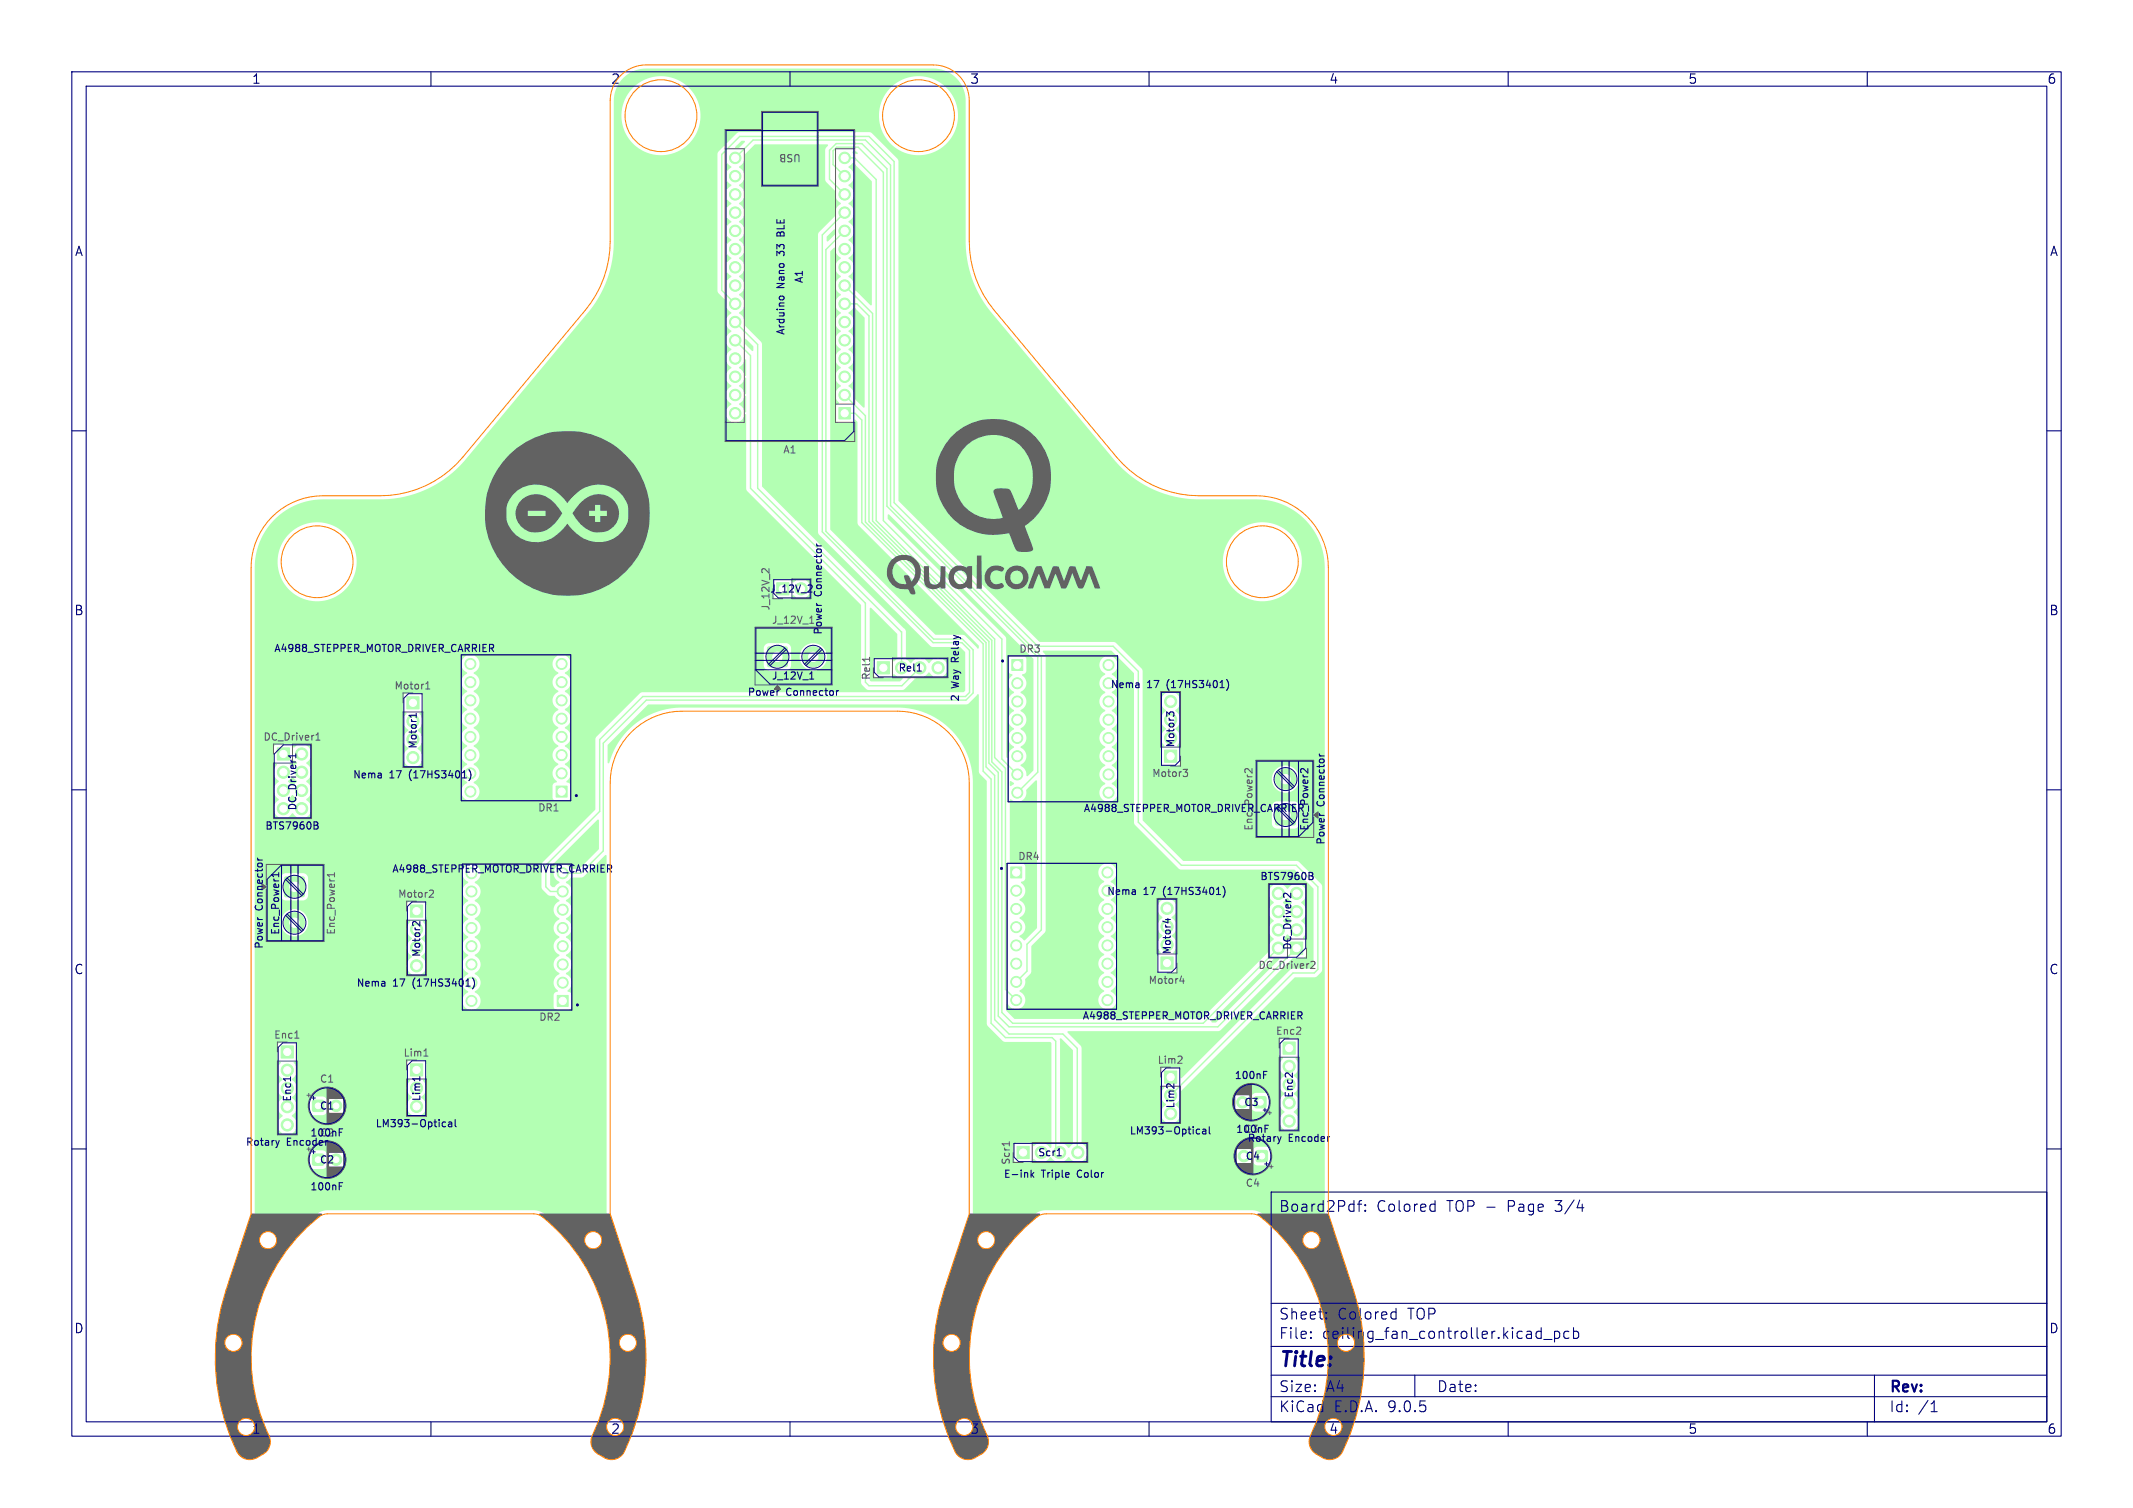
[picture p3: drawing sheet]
<svg xmlns="http://www.w3.org/2000/svg" width="297mm" height="210mm" viewBox="0 0 297 210" stroke-linecap="round" stroke-linejoin="round" font-family="sans-serif">
<defs><g id="words">
<text font-size="2.8" fill="#000080" x="178" y="190.9">Title:</text>
<g font-size="2.1" fill="#000080">
<text x="178" y="169">Board2Pdf:</text>
<text x="191.7" y="169">Colored</text>
<text x="201.5" y="169">TOP -</text>
<text x="210.2" y="169">Page</text>
<text x="217" y="169">3/4</text>
<text x="178" y="184">Sheet:</text>
<text x="186.2" y="184">Colored</text>
<text x="196.1" y="184">TOP</text>
<text x="178" y="186.7">File:</text>
<text x="184.1" y="186.7">ceiling_fan_controller.kicad_pcb</text>
<text x="178" y="196.9">KiCad</text>
<text x="178" y="194.1">Size:</text>
<text x="184.7" y="194.1">A4</text>
<text x="185.7" y="196.9">E.D.A.</text>
<text x="193.3" y="196.9">9.0.5</text>
<text x="200" y="194.1">Date:</text>
<text x="263" y="194.3">Rev:</text>
<text x="263" y="196.9">Id:</text>
<text x="267.1" y="196.9">/1</text>
</g>
<g font-size="1.8" fill="#000080">
<text x="35" y="11.9">1</text>
<text x="85" y="11.9">2</text>
<text x="135" y="11.9">3</text>
<text x="185" y="11.9">4</text>
<text x="235" y="11.9">5</text>
<text x="285" y="11.9">6</text>
<text x="10.3" y="35.9">A</text>
<text x="285.4" y="35.9">A</text>
<text x="10.3" y="85.9">B</text>
<text x="285.3" y="85.9">B</text>
<text x="10.3" y="135.9">C</text>
<text x="285.3" y="135.9">C</text>
<text x="10.3" y="185.9">D</text>
<text x="285.3" y="185.9">D</text>
<text x="35" y="199.9">1</text>
<text x="85" y="199.9">2</text>
<text x="135" y="199.9">3</text>
<text x="185" y="199.9">4</text>
<text x="235" y="199.9">5</text>
<text x="285" y="199.9">6</text>
</g>
<g font-size="1.4" fill="#626262">
<text x="111.6" y="21.3" transform="rotate(-180 111.6 21.3)">USB</text>
<text x="109" y="63.4">A1</text>
<text x="107.4" y="87.1">J_12V_1</text>
<text x="141.8" y="91.1">DR3</text>
<text x="36.6" y="103.3">DC_Driver1</text>
<text x="74.8" y="113.2">DR1</text>
<text x="160.3" y="108.4">Motor3</text>
<text x="141.7" y="120">DR4</text>
<text x="46.8" y="130.3" transform="rotate(-90 46.8 130.3)">Enc_Power1</text>
<text x="159.8" y="137.2">Motor4</text>
<text x="175.1" y="135.1">DC_Driver2</text>
<text x="75" y="142.4">DR2</text>
<text x="44.4" y="151">C1</text>
<text x="140.8" y="162.3" transform="rotate(-90 140.8 162.3)">Scr1</text>
<text x="173.4" y="165.5">C4</text>
</g>
<g font-size="1.4" fill="#000080">
<text x="109.4" y="35.4" transform="rotate(-90 109.4 35.4)">33</text>
<text x="109.4" y="32.5" transform="rotate(-90 109.4 32.5)">BLE</text>
<text x="109.4" y="40.2" transform="rotate(-90 109.4 40.2)">Nano</text>
<text x="112" y="39.5" transform="rotate(-90 112 39.5)">A1</text>
<text x="109.4" y="46.7" transform="rotate(-90 109.4 46.7)">Arduino</text>
<text x="107.1" y="82.7">J_12V_2</text>
<text x="114.6" y="83" transform="rotate(-90 114.6 83)">Connector</text>
<text x="107.3" y="85.1" transform="rotate(-90 107.3 85.1)">J_12V_2</text>
<text x="114.6" y="88.5" transform="rotate(-90 114.6 88.5)">Power</text>
<text x="38.1" y="91">A4988_STEPPER_MOTOR_DRIVER_CARRIER</text>
<text x="107.4" y="94.8">J_12V_1</text>
<text x="121.3" y="94.8" transform="rotate(-90 121.3 94.8)">Rel1</text>
<text x="125" y="93.7">Rel1</text>
<text x="133.7" y="95.8" transform="rotate(-90 133.7 95.8)">Way</text>
<text x="133.7" y="92" transform="rotate(-90 133.7 92)">Relay</text>
<text x="54.8" y="96.2">Motor1</text>
<text x="104" y="97.1">Power</text>
<text x="109.5" y="97.1">Connector</text>
<text x="133.7" y="97.8" transform="rotate(-90 133.7 97.8)">2</text>
<text x="154.6" y="96">Nema</text>
<text x="159.7" y="96">17</text>
<text x="162.6" y="96">(17HS3401)</text>
<text x="58.2" y="104.4" transform="rotate(-90 58.2 104.4)">Motor1</text>
<text x="163.7" y="104.2" transform="rotate(-90 163.7 104.2)">Motor3</text>
<text x="41.5" y="113" transform="rotate(-90 41.5 113)">DC_Driver1</text>
<text x="49.1" y="108.6">Nema</text>
<text x="54.2" y="108.6">17</text>
<text x="57.1" y="108.6">(17HS3401)</text>
<text x="150.8" y="113.3">A4988_STEPPER_MOTOR_DRIVER_CARRIER</text>
<text x="184.6" y="112.3" transform="rotate(-90 184.6 112.3)">Connector</text>
<text x="36.8" y="115.7">BTS7960B</text>
<text x="174.6" y="115.8" transform="rotate(-90 174.6 115.8)">Enc_Power2</text>
<text x="182.4" y="115.8" transform="rotate(-90 182.4 115.8)">Enc_Power2</text>
<text x="184.6" y="117.7" transform="rotate(-90 184.6 117.7)">Power</text>
<text x="54.5" y="121.7">A4988_STEPPER_MOTOR_DRIVER_CARRIER</text>
<text x="55.3" y="125.2">Motor2</text>
<text x="154.1" y="124.8">Nema</text>
<text x="159.2" y="124.8">17</text>
<text x="162.1" y="124.8">(17HS3401)</text>
<text x="175.4" y="122.8">BTS7960B</text>
<text x="36.8" y="126.8" transform="rotate(-90 36.8 126.8)">Connector</text>
<text x="39.1" y="130.3" transform="rotate(-90 39.1 130.3)">Enc_Power1</text>
<text x="36.8" y="132.2" transform="rotate(-90 36.8 132.2)">Power</text>
<text x="49.6" y="137.6">Nema</text>
<text x="54.7" y="137.6">17</text>
<text x="57.6" y="137.6">(17HS3401)</text>
<text x="58.7" y="133.4" transform="rotate(-90 58.7 133.4)">Motor2</text>
<text x="163.2" y="133" transform="rotate(-90 163.2 133)">Motor4</text>
<text x="180" y="132.4" transform="rotate(-90 180 132.4)">DC_Driver2</text>
<text x="150.7" y="142.2">A4988_STEPPER_MOTOR_DRIVER_CARRIER</text>
<text x="38.1" y="144.8">Enc1</text>
<text x="56.1" y="147.3">Lim1</text>
<text x="161.1" y="148.3">Lim2</text>
<text x="177.6" y="144.3">Enc2</text>
<text x="40.7" y="153.5" transform="rotate(-90 40.7 153.5)">Enc1</text>
<text x="44.4" y="154.7">C1</text>
<text x="58.7" y="153.5" transform="rotate(-90 58.7 153.5)">Lim1</text>
<text x="163.7" y="154.5" transform="rotate(-90 163.7 154.5)">Lim2</text>
<text x="171.8" y="150.5">100nF</text>
<text x="173.1" y="154.2">C3</text>
<text x="180.2" y="153" transform="rotate(-90 180.2 153)">Enc2</text>
<text x="34.1" y="159.8">Rotary</text>
<text x="39.9" y="159.8">Encoder</text>
<text x="43.1" y="158.5">100nF</text>
<text x="44.4" y="158.5">C2</text>
<text x="52.2" y="157.2">LM393-Optical</text>
<text x="144.5" y="161.2">Scr1</text>
<text x="157.2" y="158.2">LM393-Optical</text>
<text x="172" y="158">100nF</text>
<text x="173.1" y="158">C3</text>
<text x="173.4" y="161.7">C4</text>
<text x="173.6" y="159.2">Rotary</text>
<text x="179.4" y="159.2">Encoder</text>
<text x="43.1" y="166">100nF</text>
<text x="44.4" y="162.2">C2</text>
<text x="139.7" y="164.2">E-ink</text>
<text x="145" y="164.2">Triple</text>
<text x="150.2" y="164.2">Color</text>
</g>
</g></defs>
<g fill="#b3ffb3" stroke="#b3ffb3" stroke-width=".14">
<path d="M141.6 159.7h1.7v1.7h-1.7z"/>
<path d="M179.7 131.2h1.7v1.7h-1.7z"/>
<path d="M43.6 153.3l.1-.1 1.3 .1 .1 .2-.1 1.2-.2 .1-1.2-.1-.1-.1z"/>
<path d="M57.1 126h1.7v1.7h-1.7z"/>
<path d="M39.7 122.2l.2-.1 2.4 .1 .1 2.5-.1 .1-.2 .1-2.4-.1-.1-2.4z"/>
<path d="M122.1 92.2h1.8v1.7h-1.8z"/>
<path d="M175 160.3l.2-.1 1.2 .1 .1 .2-.1 1.2-.1 .1-1.3-.1-.1-.1z"/>
<path d="M77.4 109.5h1.6v1.5h-1.6z"/>
<path d="M108.1 81.2h1.7v1.7h-1.7z"/>
<path d="M106.9 90.1h.2h2.5l.1 2.5-.1 .2-.2 .1-2.5-.1-.1-.2z"/>
<path d="M56.7 97h1.7v1.7h-1.7z"/>
<path d="M77.6 138.6h1.5v1.6h-1.5z"/>
<path d="M174.8 152.8l.1-.1 1.3 .1 .1 .2-.1 1.2-.2 .1-1.2-.1-.1-.1z"/>
<path d="M57.1 148.2h1.7v1.7h-1.7z"/>
<path d="M178.7 145.1h1.6v1.7h-1.6z"/>
<path d="M177.7 112.2l.2-.1 2.4 .1 .1 .2-.1 2.4-.2 .1-2.4-.1-.1-.1z"/>
<path d="M140.7 120.7h1.6v1.6h-1.6z"/>
<path d="M162.1 104.5h1.7v1.7h-1.7z"/>
<path d="M161.6 133.3h1.7v1.7h-1.7z"/>
<path d="M38.6 104.2h1.7v1.7h-1.7z"/>
<path d="M116.8 56.8h1.6v1.6h-1.6z"/>
<path d="M162.1 149.2h1.7v1.7h-1.7z"/>
<path d="M140.9 91.8h1.5v1.6h-1.5z"/>
<path d="M43.6 160.8l.1-.1 1.3 .1 .1 .2-.1 1.2-.2 .1-1.2-.1-.1-.1z"/>
<path d="M39.1 145.7h1.7v1.7h-1.7z"/>
<circle cx="145" cy="160.5" r=".85"/>
<circle cx="147.5" cy="160.5" r=".85"/>
<circle cx="150.1" cy="160.5" r=".85"/>
<circle cx="178" cy="132" r=".85"/>
<circle cx="180.5" cy="129.5" r=".85"/>
<circle cx="178" cy="129.5" r=".85"/>
<circle cx="180.5" cy="127" r=".85"/>
<circle cx="178" cy="127" r=".85"/>
<circle cx="180.5" cy="124.4" r=".85"/>
<circle cx="178" cy="124.4" r=".85"/>
<circle cx="46.8" cy="154" r=".8"/>
<circle cx="58" cy="129.4" r=".85"/>
<circle cx="58" cy="132" r=".85"/>
<circle cx="58" cy="134.5" r=".85"/>
<circle cx="41" cy="128.5" r="1.4"/>
<circle cx="125.5" cy="93" r=".85"/>
<circle cx="128.1" cy="93" r=".85"/>
<circle cx="130.6" cy="93" r=".85"/>
<circle cx="173.2" cy="161" r=".8"/>
<circle cx="78.2" cy="107.7" r=".77"/>
<circle cx="78.2" cy="105.2" r=".77"/>
<circle cx="78.2" cy="102.6" r=".77"/>
<circle cx="78.2" cy="100.1" r=".77"/>
<circle cx="78.2" cy="97.5" r=".77"/>
<circle cx="78.2" cy="95" r=".77"/>
<circle cx="78.2" cy="92.5" r=".77"/>
<circle cx="65.5" cy="92.5" r=".77"/>
<circle cx="65.5" cy="95" r=".77"/>
<circle cx="65.5" cy="97.5" r=".77"/>
<circle cx="65.5" cy="100.1" r=".77"/>
<circle cx="65.5" cy="102.6" r=".77"/>
<circle cx="65.5" cy="105.2" r=".77"/>
<circle cx="65.5" cy="107.7" r=".77"/>
<circle cx="65.5" cy="110.2" r=".77"/>
<circle cx="111.5" cy="82" r=".85"/>
<circle cx="113.2" cy="91.5" r="1.4"/>
<circle cx="57.5" cy="100.4" r=".85"/>
<circle cx="57.5" cy="103" r=".85"/>
<circle cx="57.5" cy="105.5" r=".85"/>
<circle cx="78.3" cy="136.8" r=".76"/>
<circle cx="78.3" cy="134.3" r=".76"/>
<circle cx="78.3" cy="131.8" r=".76"/>
<circle cx="78.3" cy="129.2" r=".76"/>
<circle cx="78.3" cy="126.7" r=".76"/>
<circle cx="78.3" cy="124.1" r=".76"/>
<circle cx="65.6" cy="124.1" r=".76"/>
<circle cx="65.6" cy="126.7" r=".76"/>
<circle cx="65.6" cy="129.2" r=".76"/>
<circle cx="65.6" cy="131.8" r=".76"/>
<circle cx="65.6" cy="134.3" r=".76"/>
<circle cx="65.6" cy="136.8" r=".76"/>
<circle cx="65.6" cy="139.4" r=".76"/>
<circle cx="173" cy="153.5" r=".8"/>
<circle cx="58" cy="151.5" r=".85"/>
<circle cx="58" cy="154.1" r=".85"/>
<circle cx="179.5" cy="148.5" r=".85"/>
<circle cx="179.5" cy="151" r=".85"/>
<circle cx="179.5" cy="153.6" r=".85"/>
<circle cx="179.5" cy="156.1" r=".85"/>
<circle cx="179" cy="108.5" r="1.4"/>
<circle cx="141.5" cy="124" r=".76"/>
<circle cx="141.5" cy="126.6" r=".76"/>
<circle cx="141.5" cy="129.1" r=".76"/>
<circle cx="141.5" cy="131.7" r=".76"/>
<circle cx="141.5" cy="134.2" r=".76"/>
<circle cx="141.5" cy="136.7" r=".76"/>
<circle cx="141.5" cy="139.3" r=".76"/>
<circle cx="154.2" cy="139.3" r=".76"/>
<circle cx="154.2" cy="136.7" r=".76"/>
<circle cx="154.2" cy="134.2" r=".76"/>
<circle cx="154.2" cy="131.7" r=".76"/>
<circle cx="154.2" cy="129.1" r=".76"/>
<circle cx="154.2" cy="126.6" r=".76"/>
<circle cx="154.2" cy="124" r=".76"/>
<circle cx="154.2" cy="121.5" r=".76"/>
<circle cx="163" cy="102.8" r=".85"/>
<circle cx="163" cy="100.2" r=".85"/>
<circle cx="163" cy="97.7" r=".85"/>
<circle cx="162.5" cy="131.6" r=".85"/>
<circle cx="162.5" cy="129" r=".85"/>
<circle cx="162.5" cy="126.5" r=".85"/>
<circle cx="42" cy="105" r=".85"/>
<circle cx="39.5" cy="107.5" r=".85"/>
<circle cx="42" cy="107.5" r=".85"/>
<circle cx="39.5" cy="110.1" r=".85"/>
<circle cx="42" cy="110.1" r=".85"/>
<circle cx="39.5" cy="112.6" r=".85"/>
<circle cx="42" cy="112.6" r=".85"/>
<circle cx="117.6" cy="55" r=".8"/>
<circle cx="117.6" cy="52.5" r=".8"/>
<circle cx="117.6" cy="49.9" r=".8"/>
<circle cx="117.6" cy="47.4" r=".8"/>
<circle cx="117.6" cy="44.8" r=".8"/>
<circle cx="117.6" cy="42.3" r=".8"/>
<circle cx="117.6" cy="39.8" r=".8"/>
<circle cx="117.6" cy="37.2" r=".8"/>
<circle cx="117.6" cy="34.7" r=".8"/>
<circle cx="117.6" cy="32.1" r=".8"/>
<circle cx="117.6" cy="29.6" r=".8"/>
<circle cx="117.6" cy="27.1" r=".8"/>
<circle cx="117.6" cy="24.5" r=".8"/>
<circle cx="117.6" cy="22" r=".8"/>
<circle cx="102.4" cy="22" r=".8"/>
<circle cx="102.4" cy="24.5" r=".8"/>
<circle cx="102.4" cy="27.1" r=".8"/>
<circle cx="102.4" cy="29.6" r=".8"/>
<circle cx="102.4" cy="32.1" r=".8"/>
<circle cx="102.4" cy="34.7" r=".8"/>
<circle cx="102.4" cy="37.2" r=".8"/>
<circle cx="102.4" cy="39.8" r=".8"/>
<circle cx="102.4" cy="42.3" r=".8"/>
<circle cx="102.4" cy="44.8" r=".8"/>
<circle cx="102.4" cy="47.4" r=".8"/>
<circle cx="102.4" cy="49.9" r=".8"/>
<circle cx="102.4" cy="52.5" r=".8"/>
<circle cx="102.4" cy="55" r=".8"/>
<circle cx="102.4" cy="57.5" r=".8"/>
<circle cx="163" cy="152.5" r=".85"/>
<circle cx="163" cy="155.1" r=".85"/>
<circle cx="141.6" cy="95.1" r=".77"/>
<circle cx="141.6" cy="97.7" r=".77"/>
<circle cx="141.6" cy="100.2" r=".77"/>
<circle cx="141.6" cy="102.8" r=".77"/>
<circle cx="141.6" cy="105.3" r=".77"/>
<circle cx="141.6" cy="107.8" r=".77"/>
<circle cx="141.6" cy="110.4" r=".77"/>
<circle cx="154.3" cy="110.4" r=".77"/>
<circle cx="154.3" cy="107.8" r=".77"/>
<circle cx="154.3" cy="105.3" r=".77"/>
<circle cx="154.3" cy="102.8" r=".77"/>
<circle cx="154.3" cy="100.2" r=".77"/>
<circle cx="154.3" cy="97.7" r=".77"/>
<circle cx="154.3" cy="95.1" r=".77"/>
<circle cx="154.3" cy="92.6" r=".77"/>
<circle cx="46.8" cy="161.5" r=".8"/>
<circle cx="40" cy="149" r=".85"/>
<circle cx="40" cy="151.6" r=".85"/>
<circle cx="40" cy="154.1" r=".85"/>
<circle cx="40" cy="156.7" r=".85"/>
</g>
<g fill="none" stroke="#b3ffb3" stroke-width=".2">
<path d="M102.4 22l2.5-2.5h15.6l3.5 3.5v47.4l21 21v38.1l-2 2v3.7l-1.5 1.5M117.6 39.8l3.9 3.9v28.9l16.6 16.6v16.9l1.4 1.4v33.5l1.5 1.5h26.5l10.5-10.5M117.6 24.5l-1.6-1.6v-1.9l.5-.5h3l3.5 3.5v48.5l16.5 16.5v16.7l2.1 2.2M117.6 22h1.4l3 3v47.5l16.5 16.5v16.5l1.5 1.5v30.8l1.5 1.5M117.6 27.1l-2.1-2.1v-4.1l.9-.9h3.6l3.5 3.5v47l21 21v16l-2.9 2.9M117.6 32.2l-2.6 2.6v39.2l15 15h4l1.5 1.5v6l-1 1h-44.5l-6 6v15l-3.1 3.1h-2.6M117.6 29.6l-3.1 3.1v41.4l15.4 15.4h4l1.1 1.1v5.8l-.6 .6h-44.9l-6 6v10l-7.5 7.5v3l.7 .7h1.6M102.4 44.9l3.1 3.1v20l20 20v5M102.4 42.3l-1.9-1.9v-18.9l2.5-2.5h18l3.5 3.5v47.5l20 20h10.5l3.5 3.5v21l6 6h16l3 3v11.5l-.5 .5h-3l-17 17M102.4 47.4l2.1 2.1v18.5l16 16v11l.5 .5h4.6l2.5-2.5M117.6 55l2.9 2.9v14.8l16.8 16.8v17.3l1.2 1.2v34l2 2h7.5l2 2v14.4l.1 .1M117.6 57.6h1.4l1 .9v14.3l16.9 16.9v17.7l1.1 1.1v34l2 2h6.5l.5 .5v15l.5 .5"/>
<path d="M117.6 42.3h1.7l1.7 1.7v28.6l16.7 16.7v17l1.3 1.3v33.9l1.5 1.5h29.1l10.9-11"/>
</g>
<g fill="#b3ffb3">
<path d="M102.7 20.2l.6-.6 .4 .1v.1l-.9 .9h-.4v-.2z"/>
<path d="M118.7 21.2l.6-.1 .1 .3-.1 .1-.5-.1z"/>
<path d="M101.1 22.8l.2-.1 .5 .6-.5 .5-.2-.1z"/>
<path d="M101.1 25.3h.2l.5 .5-.5 .5h-.2z"/>
<path d="M101.1 27.8h.2l.5 .5-.5 .6-.2-.1z"/>
<path d="M101.1 30.4h.2l.5 .5-.5 .5-.2-.1z"/>
<path d="M115.1 32.9l1-.9h.2v.6l-1 1-.2-.1z"/>
<path d="M101.1 32.9h.2l.5 .5-.5 .6-.2-.1z"/>
<path d="M101.1 35.5l.2-.1 .2 .3a.24 .24 0 0 1 .3 .1 .24 .24 0 0 1-.1 .3l-.4 .4h-.2z"/>
<path d="M101.1 38h.2l.5 .5-.5 .5h-.2z"/>
<path d="M118.2 23.2l.5-.5h.2l2.5 2.6v17.2h-.2l-2.3-2.3a1.62 1.62 0 0 0-.8-1.7 1.42 1.42 0 0 0 .8-1.3 1.42 1.42 0 0 0-.8-1.2 1.42 1.42 0 0 0 .8-1.3 1.42 1.42 0 0 0-.8-1.3 1.42 1.42 0 0 0 .8-1.3 1.42 1.42 0 0 0-.8-1.2 1.42 1.42 0 0 0 .8-1.3 1.42 1.42 0 0 0-.8-1.3 1.42 1.42 0 0 0 .8-1.2 1.42 1.42 0 0 0-.8-1.3 1.42 1.42 0 0 0 .8-1.3 1.42 1.42 0 0 0-.8-1.2z"/>
<path d="M103.7 47.2h.2l1 1-.1 .7h-.1l-1-1.1z"/>
<path d="M103.7 50.1l.1-.1 .1 .1v2.1l-.1 .2-.1-.1a1.67 1.67 0 0 0-.8-1.1l.1-.1a1.39 1.39 0 0 0 .7-1z"/>
<path d="M103.7 52.6h.1l.1 .1v2.1l-.1 .1-.1-.1a1.67 1.67 0 0 0-.8-1.1l.1-.1a1.39 1.39 0 0 0 .7-1z"/>
<path d="M118.2 43.5l.6-.6h.3l1.3 1.4v12.4h-.2l-1.3-1.2a1.62 1.62 0 0 0-.8-1.8 1.42 1.42 0 0 0 .8-1.2 1.42 1.42 0 0 0-.8-1.3 1.42 1.42 0 0 0 .8-1.3 1.42 1.42 0 0 0-.8-1.2 1.42 1.42 0 0 0 .8-1.3 1.42 1.42 0 0 0-.8-1.3 1.42 1.42 0 0 0 .8-1.3 1.42 1.42 0 0 0-.8-1.2z"/>
<path d="M103.7 55.2l.1-.1 .1 .1v2.1l-.1 .1-.1-.1a1.67 1.67 0 0 0-.8-1l.1-.1a1.39 1.39 0 0 0 .7-1z"/>
<path d="M115.6 35l.5-.5h.2a1.68 1.68 0 0 0 .8 1.5 1.42 1.42 0 0 0-.8 1.2 1.42 1.42 0 0 0 .8 1.3 1.42 1.42 0 0 0-.8 1.3 1.42 1.42 0 0 0 .8 1.2 1.42 1.42 0 0 0-.8 1.3 1.42 1.42 0 0 0 .8 1.3 1.42 1.42 0 0 0-.8 1.3 1.42 1.42 0 0 0 .8 1.2 1.42 1.42 0 0 0-.8 1.3 1.42 1.42 0 0 0 .8 1.3 1.42 1.42 0 0 0-.8 1.2 1.42 1.42 0 0 0 .8 1.3 1.42 1.42 0 0 0-.8 1.3 1.42 1.42 0 0 0 .8 1.2 1.44 1.44 0 0 0-.3 2.5 .59 .59 0 0 0-.5 .5v1.8l.3 .3h1.9l.5-.4 .4 .4v14l.1 .3 16.8 16.8v.4a.32 .32 0 0 1-.4-.3l-1.7-1.6h-4l-14.6-14.7z"/>
<path d="M121.1 84.7h.2l3.6 3.6v3.5l-.4 .3-.5-.4h-2.1l-.2 .3v2l.1 .2 .2 .1 1.9 .1 .3-.2 .3-.3a2.12 2.12 0 0 0 1.2 .5v.2l-.4 .3h-4l-.2-.2z"/>
<path d="M123.6 71.7h.2l20.1 20.1v15.4l-.8 .9h-.1l-.1-.1a1.48 1.48 0 0 0-.8-1.4 1.35 1.35 0 0 0 .8-1.3 1.35 1.35 0 0 0-.8-1.2v-.1a1.34 1.34 0 0 0 .8-1.2 1.34 1.34 0 0 0-.8-1.2v-.1a1.35 1.35 0 0 0 .8-1.2 1.35 1.35 0 0 0-.8-1.3 1.34 1.34 0 0 0 .8-1.3 1.34 1.34 0 0 0-.8-1.2v-.1a1.36 1.36 0 0 0 .2-2.4l.1-.1a.5 .5 0 0 0 .5-.5v-1.7l-.1-.2-.3-.2h-1.7l-.3 .2-.1 .3v1.6a.54 .54 0 0 0 .5 .5l.1 .1a1.33 1.33 0 0 0 .2 2.4 1.34 1.34 0 0 0-.8 1.3 1.34 1.34 0 0 0 .8 1.2v.1a1.34 1.34 0 0 0-.8 1.2 1.34 1.34 0 0 0 .8 1.2v.1a1.34 1.34 0 0 0-.8 1.2 1.34 1.34 0 0 0 .8 1.3l-.1 .2a1.43 1.43 0 0 0-.8 1.3h-.1l-.1-.1v-16.6l-16.5-16.5z"/>
<path d="M140.7 108.8h.1l.4 .3-.4 .4-.2-.1z"/>
<path d="M83.2 114.2l.1-.1 .1 .1v4.1l-2.7 2.7h-1.2a1.3 1.3 0 0 0-2.1-.3 1.3 1.3 0 0 0 .5 2.1v.2l-.7 .5h-.3l-.3-.2v-2.6z"/>
<path d="M140.6 111.4l.1-.1a1.37 1.37 0 0 0 2.2-.6v-.7l1.4-1.3 .1 .1v20.4l-1.7 1.8-.8-.6a1.34 1.34 0 0 0 .9-1.2 1.34 1.34 0 0 0-.8-1.3l-.1-.1a1.34 1.34 0 0 0 .9-1.2 1.34 1.34 0 0 0-.8-1.2l-.1-.1a1.36 1.36 0 0 0 .3-2.4l.1-.1a.5 .5 0 0 0 .5-.5v-1.6l-.2-.3-.3-.2h-1.6l-.1-.1z"/>
<path d="M177.5 133.4h.5l.2 .1-8.8 8.9h-.7v-.2z"/>
<path d="M147.6 144.6h.2l1.6 1.7v13l-.5 .6-.2-.1a1.8 1.8 0 0 0-1.1-.7z"/>
<path d="M86.8 10.9a4.5 4.5 0 0 1 3.2-1.4h40a4.5 4.5 0 0 1 4.5 4.5v19.7a15.4 15.4 0 0 0 3.5 9.8l17 20.4a15.5 15.5 0 0 0 12.1 5.6h7.9a9.5 9.5 0 0 1 9.5 9.5v90.1l3.5 10.7a29 29 0 0 1-1.8 22.5 1.5 1.5 0 0 1-1.9 .2l-.8-.4a1.5 1.5 0 0 1-.5-2l.6-1.5h.4a1.7 1.7 0 0 0 2.3 1.7 1.7 1.7 0 0 0 .4-2.9 1.7 1.7 0 0 0-2.7 1v.2h-.4a25.4 25.4 0 0 0 1.8-11.7h.3v.2a1.7 1.7 0 0 0 2.6 1.4 1.7 1.7 0 0 0 0-3 1.7 1.7 0 0 0-2.6 1.4h-.3l-.1-.6a25.5 25.5 0 0 0-5.8-13.7h1.4v.2a1.7 1.7 0 0 0 2.6 1.4 1.7 1.7 0 0 0 0-2.9 1.7 1.7 0 0 0-2.6 1.3h-1.4l-1.8-1.9-1.5-1.3-.7-.6-.8-.2-29.2-.1a2.76 2.76 0 0 0-1.8 .9 25.7 25.7 0 0 0-6.6 31.1 1.5 1.5 0 0 1-.8 1.6l-.8 .5a1.5 1.5 0 0 1-2.1-.7l-1.3-3.3h.5v.2a1.7 1.7 0 0 0 2.6 1.4 1.7 1.7 0 0 0 0-2.9 1.7 1.7 0 0 0-2.6 1.3h-.5l-.3-.6a29.4 29.4 0 0 1-1.3-11.1h.3v.2a1.7 1.7 0 0 0 2.6 1.4 1.7 1.7 0 0 0 0-3 1.7 1.7 0 0 0-2.6 1.4h-.3a29.9 29.9 0 0 1 1.4-7.1l2.4-7.2h1.3v.2a1.7 1.7 0 0 0 2.6 1.4 1.7 1.7 0 0 0 0-2.9 1.7 1.7 0 0 0-2.6 1.3h-1.3l1.2-3.6v-60a10.5 10.5 0 0 0-10.5-10.5h-30a10.5 10.5 0 0 0-10.2 7.7l-.1 .1-.1-.1v-2.5l5.7-5.6h44.3l.3-.1 1.2-1.3h.1l.1 10.8 .1 .3 1 1v33.8l.1 .3 2.3 2.2h6.4l.2 .2v14.4l-.1 .2-.1-.1a1.4 1.4 0 0 0-2.3-.2l-.5-.4h-2l-.3 .3v1.9l.2 .3 .2 .1 1.9 .1 .3-.2 .1-.3h.2a1.45 1.45 0 0 0 2.3-.3 1.48 1.48 0 0 0 2.5 0 1.4 1.4 0 0 0 1.4 .7 1.4 1.4 0 0 0 1.2-.9h20.5v.2a1.36 1.36 0 0 0 1 1.2 1.36 1.36 0 0 0 1.5-.6 1.04 1.04 0 0 0 .7 .6h1.3l.4-.3 .2-.4v-1.3a.76 .76 0 0 0-.7-.6h-1.3l-.3 .2-.3 .4a1.36 1.36 0 0 0-1.5-.6 1.36 1.36 0 0 0-1 1.2h-20.5v-.1a1.53 1.53 0 0 0-.8-1.6v-13.3l-.1-.3-1.8-1.8v-.2h21.1l10.2-10.2h1.4l.3-.2 .2-.3v-1.8l-.2-.3-.3-.1v-.2a1.44 1.44 0 0 0-.2-2.3 1.48 1.48 0 0 0 0-2.5 1.4 1.4 0 0 0 .3-2.2 1.4 1.4 0 0 0-2.2 .3 1.4 1.4 0 0 0-2.3-.3 1.4 1.4 0 0 0 .4 2.2 1.48 1.48 0 0 0 0 2.5 1.48 1.48 0 0 0 0 2.6l-.1 .1a1.53 1.53 0 0 0-.6 1.6l-9.4 9.4h-26l-1.2-1.2v-.9l.1-.1h.1a1.28 1.28 0 0 0 2.1 .5 1.28 1.28 0 0 0-.4-2.1v-.2a1.44 1.44 0 0 0 .8-1.6l.7-.7 .1-.3v-3.6l1.9-1.8 .1-.3v-8.2h7.3v.2a1.6 1.6 0 0 0 .9 1.2 1.34 1.34 0 0 0-.9 1.2 1.34 1.34 0 0 0 .8 1.2v.2a1.3 1.3 0 0 0-.8 1.2 1.3 1.3 0 0 0 .8 1.2v.1a1.3 1.3 0 0 0-.8 1.2 1.3 1.3 0 0 0 .8 1.2v.2a1.3 1.3 0 0 0-.8 1.2 1.3 1.3 0 0 0 .8 1.2v.1a1.3 1.3 0 0 0-.8 1.2 1.3 1.3 0 0 0 .8 1.2v.1a1.3 1.3 0 0 0-.8 1.2 1.3 1.3 0 0 0 .8 1.2v.2a1.28 1.28 0 0 0-.5 2 1.28 1.28 0 0 0 2-.1 1.28 1.28 0 0 0-.5-1.9v-.2a1.3 1.3 0 0 0 .8-1.2 1.3 1.3 0 0 0-.8-1.2v-.1a1.3 1.3 0 0 0 .8-1.2 1.3 1.3 0 0 0-.8-1.2v-.1a1.3 1.3 0 0 0 .8-1.2 1.3 1.3 0 0 0-.8-1.2v-.2a1.3 1.3 0 0 0 .8-1.2 1.3 1.3 0 0 0-.8-1.2v-.1a1.3 1.3 0 0 0 .8-1.4h5.6l.1 .4a1.42 1.42 0 0 0 .7 .9l-.1 .1a1.44 1.44 0 0 0 .1 2.5 1.45 1.45 0 0 0-.3 2.3l-.4 .6v2l.3 .3h1.9l.3-.2 .1-.2 .1-1.9-.2-.3-.3-.2v-.1a1.45 1.45 0 0 0-.3-2.3 1.48 1.48 0 0 0 0-2.5 1.37 1.37 0 0 0 .2-2.4 1.37 1.37 0 0 0-2.2 1h-5.6l-.1-.1a1.9 1.9 0 0 0-.8-1 1.34 1.34 0 0 0 .9-1.2 1.34 1.34 0 0 0-.8-1.3v-.1a1.28 1.28 0 0 0 .3-2.2 1.28 1.28 0 0 0-2.1 .9h-7.3v-28.9h7.5v.2a1.6 1.6 0 0 0 .8 1.2 1.35 1.35 0 0 0-.8 1.2 1.35 1.35 0 0 0 .8 1.3v.1a1.3 1.3 0 0 0-.8 1.2 1.3 1.3 0 0 0 .8 1.2v.1a1.3 1.3 0 0 0-.8 1.2 1.3 1.3 0 0 0 .8 1.2v.2a1.3 1.3 0 0 0-.8 1.2 1.3 1.3 0 0 0 .8 1.2v.1a1.3 1.3 0 0 0-.8 1.2 1.3 1.3 0 0 0 .8 1.2v.2a1.3 1.3 0 0 0-.8 1.2 1.3 1.3 0 0 0 .8 1.2v.1a1.28 1.28 0 0 0-.6 2 1.28 1.28 0 0 0 2.1-.1 1.28 1.28 0 0 0-.6-1.9v-.2a1.3 1.3 0 0 0 .8-1.2 1.3 1.3 0 0 0-.8-1.2v-.1a1.3 1.3 0 0 0 .8-1.2 1.3 1.3 0 0 0-.8-1.2v-.1a1.3 1.3 0 0 0 .8-1.2 1.3 1.3 0 0 0-.8-1.2v-.2a1.3 1.3 0 0 0 .8-1.2 1.3 1.3 0 0 0-.8-1.2v-.1a1.3 1.3 0 0 0 .8-1.2 1.3 1.3 0 0 0-.8-1.2v-.2a1.3 1.3 0 0 0 .8-1.2 1.3 1.3 0 0 0-.8-1.2v-.1a1.28 1.28 0 0 0 .3-2.2 1.28 1.28 0 0 0-2 .9h-7.5v-1a.94 .94 0 0 0-.4-.7l.1-.2h9.4l3.2 3.1v20.9l.1 .3 6.1 6.1 .3 .1h15.8l2.7 2.7v11l-.2 .1h-2.7l-.3 .1-15.1 15.1-.2 .1v-.2l-.1-1-.2-.3-2-.1-.3 .2-.2 .3 .1 1.9 .1 .2 .3 .3a1.49 1.49 0 0 0 .3 2.3 1.36 1.36 0 0 0-.6 2 1.36 1.36 0 0 0 2 .3 1.36 1.36 0 0 0 .1-2.1l-.3-.2 .4-.4h7.7v.2a1.36 1.36 0 0 0 1 1.2 1.36 1.36 0 0 0 1.5-.6l.3 .4 .3 .2 1.6-.1 .2-.2 .2-.3v-1.3a.74 .74 0 0 0-.7-.7h-1.3l-.3 .2-.4 .4a1.36 1.36 0 0 0-1.4-.6 1.36 1.36 0 0 0-1 1.2h-7.7l.1-.1a1.73 1.73 0 0 0 .2-1.2l7-7h6.8l.1 1.8 .1 .3 .3 .2a1.49 1.49 0 0 0 .3 2.4 1.48 1.48 0 0 0 0 2.5 1.48 1.48 0 0 0 0 2.6 1.36 1.36 0 0 0-.6 1.9 1.36 1.36 0 0 0 2 .3 1.36 1.36 0 0 0 .1-2l-.3-.2 .1-.1a1.43 1.43 0 0 0-.1-2.5 1.48 1.48 0 0 0 0-2.5 1.46 1.46 0 0 0 .3-2.4l.3-.2 .2-.3-.1-1.9-.1-.2-.2-.2h-2l-.2 .2-.2 .3h-6.8l9-9h2.8l.3-.1a1.52 1.52 0 0 0 .7-.9v-11.7l-.1-.3-3.1-3.1-.3-.1h-15.9l-5.6-5.6v-2h18v2.4a.74 .74 0 0 0 .7 .7h2.4l.5-.3 .2-.4v-2.5a.75 .75 0 0 0-.7-.6h-2.5l-.4 .3-.2 .4h-18v-3.9h18v.2a1.9 1.9 0 0 0 2.9 1.5 1.9 1.9 0 0 0 0-3.2 1.9 1.9 0 0 0-2.9 1.5h-18v-10.8h2.5v.2a1.64 1.64 0 0 0 .8 1.2 1.48 1.48 0 0 0 0 2.5 1.45 1.45 0 0 0-.3 2.3l-.3 .3-.2 .3 .1 1.9 .1 .2 .3 .2h1.9l.3-.3v-2l-.1-.3-.3-.2a1.49 1.49 0 0 0-.3-2.4 1.48 1.48 0 0 0 0-2.5 1.37 1.37 0 0 0 .2-2.4 1.37 1.37 0 0 0-2.2 1h-2.5v-4.3l-3.7-3.8-.3-.1h-10.4l-11.3-11.4h36.9a5.5 5.5 0 0 0 7.9 5.2 5.5 5.5 0 0 0 .7-9.5 5.5 5.5 0 0 0-8.6 3.9v.4h-36.9l-8.3-8.2v-47.4l-.1-.3-3.8-3.7h-18.3l-.3 .1-2.6 2.6-.1 .3v19.1l.1 .3 1.1 1.1a1.62 1.62 0 0 0 .7 1.7 1.42 1.42 0 0 0-.7 1.3 1.42 1.42 0 0 0 .7 1.2 1.42 1.42 0 0 0-.7 1.3 1.42 1.42 0 0 0 .7 1.3 1.42 1.42 0 0 0-.7 1.2 1.42 1.42 0 0 0 .7 1.3 1.42 1.42 0 0 0-.7 1.3 1.42 1.42 0 0 0 .7 1.2 1.42 1.42 0 0 0-.7 1.3 1.42 1.42 0 0 0 .7 1.3 1.33 1.33 0 0 0-.2 2.3 1.33 1.33 0 0 0 2.1-.9h.1l.1 .1v10.3l.1 .3 15.9 15.9v10.8l.1 .3 .6 .6 .3 .1h4.8l.2-.1 1.8-1.7a1.58 1.58 0 0 0 1.7-.7 1.37 1.37 0 0 0 1.9 .6 1.37 1.37 0 0 0 .4-1.9 1.37 1.37 0 0 0-2-.3l-.3 .4-.1-.1a1.43 1.43 0 0 0-2.5 .1l-.7-.7v-3.8l-.1-.3-19.9-19.9v-19.8l-.1-.3-2.4-2.4a1.51 1.51 0 0 0-.7-1.6 1.42 1.42 0 0 0 .8-1.3 1.42 1.42 0 0 0-.8-1.3 1.42 1.42 0 0 0 .8-1.2 1.42 1.42 0 0 0-.8-1.3 1.42 1.42 0 0 0 .8-1.3 1.42 1.42 0 0 0-.8-1.2 1.42 1.42 0 0 0 .8-1.3 1.42 1.42 0 0 0-.8-1.3 1.42 1.42 0 0 0 .8-1.3 1.42 1.42 0 0 0-.8-1.2 1.42 1.42 0 0 0 .8-1.3 1.42 1.42 0 0 0-.8-1.3 1.42 1.42 0 0 0 .8-1.2 1.42 1.42 0 0 0-.8-1.3 1.42 1.42 0 0 0 .8-1.3 1.42 1.42 0 0 0-.8-1.2 1.59 1.59 0 0 0 .8-1.8l1.4-1.4h10.2v.2l-.4 .6v4.1l.1 .3 1.3 1.3a1.62 1.62 0 0 0 .8 1.7l-.1 .2a1.47 1.47 0 0 0-.7 1.6l-2.3 2.3-.1 .2v41.7l15.7 15.7 .3 .1h3.7l.8 .7v5.4l-.3 .2h-44.8l-6.4 6.4v10l-7.5 7.5v3.4l.9 .9 .3 .2h.6l.7 .6a1.34 1.34 0 0 0-.8 1.3 1.34 1.34 0 0 0 .8 1.2v.1a1.3 1.3 0 0 0-.8 1.2 1.3 1.3 0 0 0 .8 1.2v.2a1.3 1.3 0 0 0-.8 1.2 1.3 1.3 0 0 0 .8 1.2v.1a1.3 1.3 0 0 0-.8 1.2 1.3 1.3 0 0 0 .8 1.2v.2a1.3 1.3 0 0 0-.2 2.3l-.1 .1a.49 .49 0 0 0-.5 .5v1.7l.1 .2 .3 .2h1.7l.3-.2 .1-.3v-1.6a.68 .68 0 0 0-.6-.5v-.2a1.29 1.29 0 0 0-.2-2.3v-.1a1.3 1.3 0 0 0 .8-1.2 1.3 1.3 0 0 0-.8-1.2v-.1a1.3 1.3 0 0 0 .8-1.2 1.3 1.3 0 0 0-.8-1.2v-.2a1.3 1.3 0 0 0 .8-1.2 1.3 1.3 0 0 0-.8-1.2v-.1a1.3 1.3 0 0 0 .8-1.2 1.3 1.3 0 0 0-.8-1.2v-.2a1.3 1.3 0 0 0 .8-1.2 1.3 1.3 0 0 0-.8-1.2v-.1l.7-.6h1.5l.3-.1 3-3h.1l.1 50 3.5 10.7a29 29 0 0 1-1.8 22.5 1.5 1.5 0 0 1-1.8 .3l-.9-.5a1.5 1.5 0 0 1-.6-2l.7-1.5h.4a1.7 1.7 0 0 0 2.3 1.7 1.7 1.7 0 0 0 .4-2.9 1.7 1.7 0 0 0-2.7 1v.2h-.4a25.4 25.4 0 0 0 1.8-11.7h.3v.2a1.7 1.7 0 0 0 2.6 1.4 1.7 1.7 0 0 0 0-3 1.7 1.7 0 0 0-2.6 1.4h-.3l-.1-.6a25.5 25.5 0 0 0-5.8-13.7h1.4v.2a1.7 1.7 0 0 0 2.6 1.4 1.7 1.7 0 0 0 0-2.9 1.7 1.7 0 0 0-2.6 1.3h-1.4l-1.3-1.4a10.5 10.5 0 0 0-3-2.5l-.8-.2h-28.7a2.45 2.45 0 0 0-1.6 .6 25.7 25.7 0 0 0-7 31.4 1.51 1.51 0 0 1-.8 1.6l-.7 .4a1.5 1.5 0 0 1-2.2-.6l-1.3-3.3h.5v.2a1.7 1.7 0 0 0 2.6 1.4 1.7 1.7 0 0 0 0-2.9 1.7 1.7 0 0 0-2.6 1.3h-.5l-.3-.6a29.4 29.4 0 0 1-1.3-11.1h.3v.2a1.7 1.7 0 0 0 2.6 1.4 1.7 1.7 0 0 0 0-3 1.7 1.7 0 0 0-2.6 1.4h-.3a29.5 29.5 0 0 1 1.4-7.1l2.4-7.2h1.3a1.7 1.7 0 0 0 2.4 1.7 1.7 1.7 0 0 0 .4-2.9 1.7 1.7 0 0 0-2.7 1l-.1 .2h-1.3l1.2-3.5v-8.2h7.5v1.2l.2 .4 .4 .3h1.3a1.1 1.1 0 0 0 .7-.6 1.31 1.31 0 0 0 2 .4 1.31 1.31 0 0 0 .1-1.9 1.31 1.31 0 0 0-1.9 0h-.2l-.3-.3-.3-.2h-1.3a.74 .74 0 0 0-.7 .7h-7.5v-15.3h3.1l.1 1.9 .1 .2 .3 .2v.1a1.44 1.44 0 0 0 .3 2.3 1.48 1.48 0 0 0 0 2.6 1.48 1.48 0 0 0 0 2.5 1.37 1.37 0 0 0-.6 1.9 1.37 1.37 0 0 0 1.9 .5 1.37 1.37 0 0 0 .3-2l-.4-.3 .1-.2a1.35 1.35 0 0 0 .4-1.9h1.9v1.2a.74 .74 0 0 0 .7 .7h1.3l.3-.2 .3-.3h.1a1.31 1.31 0 0 0 2 .2 1.31 1.31 0 0 0 0-2 1.31 1.31 0 0 0-2 .3l-.1-.1-.3-.3-.3-.2h-1.3a.74 .74 0 0 0-.7 .7h-1.9l-.5-.6a1.48 1.48 0 0 0 0-2.5 1.44 1.44 0 0 0 .4-2.2h15.6l.1 1.9 .1 .2 .3 .2v.1a1.45 1.45 0 0 0 .3 2.3 1.36 1.36 0 0 0-.6 2 1.36 1.36 0 0 0 2 .3 1.36 1.36 0 0 0 .1-2.1l-.3-.1 .1-.2a1.39 1.39 0 0 0 .2-2.2l.3-.3 .2-.3-.1-1.9-.1-.2-.2-.1h-2l-.2 .1-.2 .3h-15.6l-.1-.2 .3-.2 .2-.3-.1-1.9-.2-.3h-2.1l-.2 .1-.2 .3h-3.1v-17.2h3.6v.2a1.9 1.9 0 0 0 2.9 1.5 1.9 1.9 0 0 0 0-3.2 1.9 1.9 0 0 0-2.9 1.5h-3.6v-2.4h21.1l.1 1.8 .1 .3 .3 .2v.1a1.45 1.45 0 0 0 .3 2.3 1.48 1.48 0 0 0 0 2.5 1.36 1.36 0 0 0-.6 2 1.36 1.36 0 0 0 2 .3 1.36 1.36 0 0 0 .1-2l-.3-.2 .1-.1a1.43 1.43 0 0 0-.1-2.5 1.46 1.46 0 0 0 .3-2.3l.3-.3 .2-.3-.1-1.9-.1-.2-.3-.2h-1.9l-.2 .2-.2 .3h-21.1v-3.7h3.6v2.5l.3 .4 .4 .2h2.4l.5-.3 .2-.4v-2.4a.74 .74 0 0 0-.7-.7h-2.5l-.4 .3-.2 .4h-3.6v-.8h28.9v.2a1.6 1.6 0 0 0 .8 1.2 1.34 1.34 0 0 0-.8 1.2 1.34 1.34 0 0 0 .8 1.3v.1a1.3 1.3 0 0 0-.8 1.2 1.3 1.3 0 0 0 .8 1.2v.1a1.3 1.3 0 0 0-.8 1.2 1.3 1.3 0 0 0 .8 1.2v.2a1.3 1.3 0 0 0-.8 1.2 1.3 1.3 0 0 0 .8 1.2v.1a1.3 1.3 0 0 0-.8 1.2 1.3 1.3 0 0 0 .8 1.2v.2a1.3 1.3 0 0 0-.8 1.2 1.3 1.3 0 0 0 .8 1.2v.1a1.28 1.28 0 0 0-.6 2 1.28 1.28 0 0 0 2.1-.1 1.28 1.28 0 0 0-.6-1.9v-.2a1.3 1.3 0 0 0 .8-1.2 1.3 1.3 0 0 0-.8-1.2v-.1a1.3 1.3 0 0 0 .8-1.2 1.3 1.3 0 0 0-.8-1.2v-.1a1.3 1.3 0 0 0 .8-1.2 1.3 1.3 0 0 0-.8-1.2v-.2a1.3 1.3 0 0 0 .8-1.2 1.3 1.3 0 0 0-.8-1.2v-.1a1.3 1.3 0 0 0 .8-1.2 1.3 1.3 0 0 0-.8-1.2v-.2a1.3 1.3 0 0 0 .8-1.2 1.3 1.3 0 0 0-.8-1.2v-.1a1.28 1.28 0 0 0 .3-2.2 1.28 1.28 0 0 0-2 .9h-28.9v-17.4h2.6v1.9l.2 .2 .3 .2v.1a1.45 1.45 0 0 0 .2 2.3 1.48 1.48 0 0 0 0 2.6 1.4 1.4 0 0 0-.3 2.2 1.4 1.4 0 0 0 2.2-.3 1.4 1.4 0 0 0 2.3 .3 1.4 1.4 0 0 0-.4-2.3 1.48 1.48 0 0 0 0-2.5 1.48 1.48 0 0 0 0-2.5 1.39 1.39 0 0 0 .5-2.1 1.39 1.39 0 0 0-2.2-.1l-.2-.3-.3-.2-1.9 .1-.2 .1-.2 .3h-2.6v-7.1h20.6l.1 1.8 .1 .3 .3 .2a1.49 1.49 0 0 0 .3 2.4 1.48 1.48 0 0 0 0 2.5 1.36 1.36 0 0 0-.6 2 1.36 1.36 0 0 0 2 .3 1.36 1.36 0 0 0 .1-2l-.3-.2 .1-.1a1.43 1.43 0 0 0-.1-2.5 1.46 1.46 0 0 0 .3-2.3l.3-.3 .2-.3-.1-1.9-.1-.2-.3-.2h-1.9l-.2 .2-.2 .3h-20.6v-4.6h28.7a1.55 1.55 0 0 0 .9 1.3 1.35 1.35 0 0 0-.9 1.3 1.35 1.35 0 0 0 .8 1.2v.1a1.3 1.3 0 0 0-.8 1.2 1.3 1.3 0 0 0 .8 1.2v.2a1.3 1.3 0 0 0-.8 1.2 1.3 1.3 0 0 0 .8 1.2v.1a1.3 1.3 0 0 0-.8 1.2 1.3 1.3 0 0 0 .8 1.2v.2a1.3 1.3 0 0 0-.8 1.2 1.3 1.3 0 0 0 .8 1.2v.1a1.3 1.3 0 0 0-.8 1.2 1.3 1.3 0 0 0 .8 1.2v.1a1.28 1.28 0 0 0-.5 2 1.28 1.28 0 0 0 2 0 1.28 1.28 0 0 0-.5-2v-.1a1.3 1.3 0 0 0 .8-1.2 1.3 1.3 0 0 0-.8-1.2v-.1a1.3 1.3 0 0 0 .8-1.2 1.3 1.3 0 0 0-.8-1.2v-.2a1.3 1.3 0 0 0 .8-1.2 1.3 1.3 0 0 0-.8-1.2v-.1a1.3 1.3 0 0 0 .8-1.2 1.3 1.3 0 0 0-.8-1.2v-.2a1.3 1.3 0 0 0 .8-1.2 1.3 1.3 0 0 0-.8-1.2v-.1a1.3 1.3 0 0 0 .8-1.2 1.3 1.3 0 0 0-.8-1.2v-.1a1.33 1.33 0 0 0 .8-1.3h10.1v.2a1.6 1.6 0 0 0 .9 1.1 1.35 1.35 0 0 0-.9 1.3 1.35 1.35 0 0 0 .8 1.2v.1a1.3 1.3 0 0 0-.8 1.2 1.3 1.3 0 0 0 .8 1.2v.2a1.3 1.3 0 0 0-.8 1.2 1.3 1.3 0 0 0 .8 1.2v.1a1.3 1.3 0 0 0-.8 1.2 1.3 1.3 0 0 0 .8 1.2v.2a1.3 1.3 0 0 0-.8 1.2 1.3 1.3 0 0 0 .8 1.2v.1a1.3 1.3 0 0 0-.2 2.3l-.1 .2a.49 .49 0 0 0-.5 .4v1.7l.2 .3 .3 .1h1.6l.3-.1 .2-.3v-1.7a.68 .68 0 0 0-.6-.5v-.1a1.29 1.29 0 0 0-.2-2.3v-.1a1.3 1.3 0 0 0 .8-1.2 1.3 1.3 0 0 0-.8-1.2v-.2a1.3 1.3 0 0 0 .8-1.2 1.3 1.3 0 0 0-.8-1.2v-.1a1.3 1.3 0 0 0 .8-1.2 1.3 1.3 0 0 0-.8-1.2v-.2a1.3 1.3 0 0 0 .8-1.2 1.3 1.3 0 0 0-.8-1.2v-.1a1.3 1.3 0 0 0 .8-1.2 1.3 1.3 0 0 0-.8-1.2v-.1a1.28 1.28 0 0 0 .3-2.3 1.28 1.28 0 0 0-2.1 1h-10.1l-.1-.2a1.27 1.27 0 0 0-1.3-1 1.27 1.27 0 0 0-1.2 1.2h-28.7v-2.1h70.8l.1 2.5 .2 .4 .4 .2 2.7-.1 .3-.2 .1-.3 .1-1.5h1.1v.3a1.9 1.9 0 0 0 2.9 1.5 1.9 1.9 0 0 0 0-3.3 1.9 1.9 0 0 0-2.9 1.5h-1.1v-1a.74 .74 0 0 0-.7-.7h-2.6l-.4 .2-.2 .5h-70.8v-12.3h3.2a5.5 5.5 0 0 0 3.9 5.5 5.5 5.5 0 0 0 6.2-2.4h58.8l.1 1.9 .2 .3h2.1l.2-.1 .2-.3h.1a1.36 1.36 0 0 0 2 .1 1.36 1.36 0 0 0 0-2 1.36 1.36 0 0 0-2 .1l-.3-.3-.3-.2-1.9 .1-.2 .1-.2 .3h-58.8a5.5 5.5 0 0 0-3.1-8.1 5.5 5.5 0 0 0-7 5h-3.2v-.1a9.5 9.5 0 0 1 9.5-8.4h7.9a15.5 15.5 0 0 0 11.9-5.5l17.1-20.5a15.4 15.4 0 0 0 3.6-9.8v-17.8h1a5.5 5.5 0 0 0 5.5 5.7 5.5 5.5 0 0 0 5.5-5.7h24.9a5.5 5.5 0 0 0 7.9 5.1 5.5 5.5 0 0 0 .8-9.4 5.5 5.5 0 0 0-8.7 3.9v.4h-24.9a5.5 5.5 0 0 0-5.5-5.3 5.5 5.5 0 0 0-5.5 5.3h-1v-1.9a4.5 4.5 0 0 1 1.3-3.1z"/>
</g>
<g fill="#fff" stroke="#fff" stroke-width=".14">
<circle cx="142.5" cy="160.5" r=".5"/>
<circle cx="147.5" cy="160.5" r=".5"/>
<circle cx="150.1" cy="160.5" r=".5"/>
<circle cx="180.5" cy="132" r=".5"/>
<circle cx="178" cy="132" r=".5"/>
<circle cx="180.5" cy="129.5" r=".5"/>
<circle cx="178" cy="129.5" r=".5"/>
<circle cx="180.5" cy="127" r=".5"/>
<circle cx="178" cy="127" r=".5"/>
<circle cx="180.5" cy="124.4" r=".5"/>
<circle cx="178" cy="124.4" r=".5"/>
<circle cx="44.3" cy="154" r=".4"/>
<circle cx="46.8" cy="154" r=".4"/>
<circle cx="58" cy="126.9" r=".5"/>
<circle cx="58" cy="134.5" r=".5"/>
<circle cx="41" cy="123.5" r=".65"/>
<circle cx="41" cy="128.5" r=".65"/>
<circle cx="123" cy="93" r=".5"/>
<circle cx="128.1" cy="93" r=".5"/>
<circle cx="130.6" cy="93" r=".5"/>
<circle cx="175.7" cy="161" r=".4"/>
<circle cx="173.2" cy="161" r=".4"/>
<circle cx="78.2" cy="110.2" r=".51"/>
<circle cx="78.2" cy="107.7" r=".51"/>
<circle cx="78.2" cy="105.2" r=".51"/>
<circle cx="78.2" cy="102.6" r=".51"/>
<circle cx="78.2" cy="100.1" r=".51"/>
<circle cx="78.2" cy="97.5" r=".51"/>
<circle cx="78.2" cy="95" r=".51"/>
<circle cx="78.2" cy="92.5" r=".51"/>
<circle cx="65.5" cy="92.5" r=".51"/>
<circle cx="65.5" cy="95" r=".51"/>
<circle cx="65.5" cy="97.5" r=".51"/>
<circle cx="65.5" cy="100.1" r=".51"/>
<circle cx="65.5" cy="102.6" r=".51"/>
<circle cx="65.5" cy="105.2" r=".51"/>
<circle cx="65.5" cy="107.7" r=".51"/>
<circle cx="65.5" cy="110.2" r=".51"/>
<circle cx="108.2" cy="91.5" r=".65"/>
<circle cx="113.2" cy="91.5" r=".65"/>
<circle cx="57.5" cy="97.9" r=".5"/>
<circle cx="57.5" cy="105.5" r=".5"/>
<circle cx="78.3" cy="139.4" r=".51"/>
<circle cx="78.3" cy="136.9" r=".51"/>
<circle cx="78.3" cy="134.3" r=".51"/>
<circle cx="78.3" cy="131.8" r=".51"/>
<circle cx="78.3" cy="129.2" r=".51"/>
<circle cx="78.3" cy="126.7" r=".51"/>
<circle cx="78.3" cy="124.2" r=".51"/>
<circle cx="65.6" cy="124.2" r=".51"/>
<circle cx="65.6" cy="126.7" r=".51"/>
<circle cx="65.6" cy="129.2" r=".51"/>
<circle cx="65.6" cy="131.8" r=".51"/>
<circle cx="65.6" cy="134.3" r=".51"/>
<circle cx="65.6" cy="136.9" r=".51"/>
<circle cx="65.6" cy="139.4" r=".51"/>
<circle cx="175.5" cy="153.5" r=".4"/>
<circle cx="173" cy="153.5" r=".4"/>
<circle cx="58" cy="149" r=".5"/>
<circle cx="58" cy="154.1" r=".5"/>
<circle cx="179.5" cy="146" r=".5"/>
<circle cx="179.5" cy="148.5" r=".5"/>
<circle cx="179.5" cy="153.6" r=".5"/>
<circle cx="179.5" cy="156.1" r=".5"/>
<circle cx="179" cy="113.5" r=".65"/>
<circle cx="179" cy="108.5" r=".65"/>
<circle cx="141.5" cy="121.5" r=".51"/>
<circle cx="141.5" cy="124" r=".51"/>
<circle cx="141.5" cy="126.6" r=".51"/>
<circle cx="141.5" cy="129.1" r=".51"/>
<circle cx="141.5" cy="131.7" r=".51"/>
<circle cx="141.5" cy="134.2" r=".51"/>
<circle cx="141.5" cy="136.7" r=".51"/>
<circle cx="141.5" cy="139.3" r=".51"/>
<circle cx="154.2" cy="139.3" r=".51"/>
<circle cx="154.2" cy="136.7" r=".51"/>
<circle cx="154.2" cy="134.2" r=".51"/>
<circle cx="154.2" cy="131.7" r=".51"/>
<circle cx="154.2" cy="129.1" r=".51"/>
<circle cx="154.2" cy="126.6" r=".51"/>
<circle cx="154.2" cy="121.5" r=".51"/>
<circle cx="163" cy="105.3" r=".5"/>
<circle cx="163" cy="97.7" r=".5"/>
<circle cx="162.5" cy="134.1" r=".5"/>
<circle cx="162.5" cy="126.5" r=".5"/>
<circle cx="39.5" cy="105" r=".5"/>
<circle cx="42" cy="105" r=".5"/>
<circle cx="39.5" cy="107.5" r=".5"/>
<circle cx="42" cy="107.5" r=".5"/>
<circle cx="39.5" cy="110.1" r=".5"/>
<circle cx="42" cy="110.1" r=".5"/>
<circle cx="39.5" cy="112.6" r=".5"/>
<circle cx="42" cy="112.6" r=".5"/>
<circle cx="117.6" cy="57.5" r=".5"/>
<circle cx="117.6" cy="55" r=".5"/>
<circle cx="117.6" cy="52.5" r=".5"/>
<circle cx="117.6" cy="49.9" r=".5"/>
<circle cx="117.6" cy="47.4" r=".5"/>
<circle cx="117.6" cy="44.8" r=".5"/>
<circle cx="117.6" cy="42.3" r=".5"/>
<circle cx="117.6" cy="39.8" r=".5"/>
<circle cx="117.6" cy="37.2" r=".5"/>
<circle cx="117.6" cy="34.7" r=".5"/>
<circle cx="117.6" cy="32.1" r=".5"/>
<circle cx="117.6" cy="29.6" r=".5"/>
<circle cx="117.6" cy="27.1" r=".5"/>
<circle cx="117.6" cy="24.5" r=".5"/>
<circle cx="117.6" cy="22" r=".5"/>
<circle cx="102.4" cy="22" r=".5"/>
<circle cx="102.4" cy="24.5" r=".5"/>
<circle cx="102.4" cy="27.1" r=".5"/>
<circle cx="102.4" cy="29.6" r=".5"/>
<circle cx="102.4" cy="32.1" r=".5"/>
<circle cx="102.4" cy="34.7" r=".5"/>
<circle cx="102.4" cy="37.2" r=".5"/>
<circle cx="102.4" cy="39.8" r=".5"/>
<circle cx="102.4" cy="42.3" r=".5"/>
<circle cx="102.4" cy="44.8" r=".5"/>
<circle cx="102.4" cy="47.4" r=".5"/>
<circle cx="102.4" cy="49.9" r=".5"/>
<circle cx="102.4" cy="52.5" r=".5"/>
<circle cx="102.4" cy="55" r=".5"/>
<circle cx="102.4" cy="57.5" r=".5"/>
<circle cx="163" cy="150" r=".5"/>
<circle cx="163" cy="155.1" r=".5"/>
<circle cx="141.6" cy="92.6" r=".51"/>
<circle cx="141.6" cy="95.1" r=".51"/>
<circle cx="141.6" cy="97.7" r=".51"/>
<circle cx="141.6" cy="100.2" r=".51"/>
<circle cx="141.6" cy="102.8" r=".51"/>
<circle cx="141.6" cy="105.3" r=".51"/>
<circle cx="141.6" cy="107.8" r=".51"/>
<circle cx="141.6" cy="110.4" r=".51"/>
<circle cx="154.3" cy="110.4" r=".51"/>
<circle cx="154.3" cy="107.8" r=".51"/>
<circle cx="154.3" cy="105.3" r=".51"/>
<circle cx="154.3" cy="102.8" r=".51"/>
<circle cx="154.3" cy="100.2" r=".51"/>
<circle cx="154.3" cy="97.7" r=".51"/>
<circle cx="154.3" cy="95.1" r=".51"/>
<circle cx="154.3" cy="92.6" r=".51"/>
<circle cx="44.3" cy="161.5" r=".4"/>
<circle cx="46.8" cy="161.5" r=".4"/>
<circle cx="40" cy="146.5" r=".5"/>
<circle cx="40" cy="149" r=".5"/>
<circle cx="40" cy="154.1" r=".5"/>
<circle cx="40" cy="156.7" r=".5"/>
</g>
<g fill="none" stroke="#626262" stroke-width=".15">
<path d="M106.2 79.2h.3M107.1 79.2v.6M59.3 96h.6M59.3 95.2l.3-.2v1M112.7 86.8h.6M121.1 91.5v.6M44 103.1h.6M44 102.4l.3-.3v1M164.7 107.1h.7l-.4 .4 .3 .1 .1 .4-.2 .1h-.3M174.3 107v.7l-.7-.7-.3 .2 .1 .4M46.6 121.5v.6M46.6 121.8h-1l.3 .3"/>
<path d="M59.9 124h.4l.1 .2-.7 .8h.7M164.3 136.6h.6M164.8 136.3v.7M182.7 133.9h.3l.1 .3-.6 .7h.6M41 144.6h.6M59 147.1h.6M140.5 159v.6M164.5 147.1l.1 .2-.1 .2-.5 .6h.6"/>
</g>
<g fill="#626262">
<path d="M70.9 63.3a11.5 11.5 0 0 1 17.9 2.2 11.5 11.5 0 0 1-6.1 16.9 11.5 11.5 0 0 1-15.1-9.8l-.1-1.1h3a3.8 3.8 0 0 0 3.6 4 5.1 5.1 0 0 0 4.7-2.3l.2-.3a5.1 5.1 0 0 0 5.6 2.4 3.8 3.8 0 0 0 2.9-4.3 4 4 0 0 0-5.1-3.4 6.2 6.2 0 0 0-3.4 2.5 5.3 5.3 0 0 0-5.5-2.5 3.8 3.8 0 0 0-3 3.9h-3a10.9 10.9 0 0 1 3.4-8.2z"/>
<path d="M72.7 69.5a3.2 3.2 0 0 1 4.6 .6l1 1.4a4.5 4.5 0 0 1-3.3 2.6 2.75 2.75 0 0 1-3.2-2.2h4.2v-.8h-2.5v.8h-1.7v-.3a2.62 2.62 0 0 1 .9-2.1z"/>
<path d="M80.7 70.1a3.1 3.1 0 0 1 5.3 .3 2.75 2.75 0 0 1-.5 2.8 2.75 2.75 0 0 1-2.7 .9 4.6 4.6 0 0 1-3.1-2.6h2.3v.4h.9v.8h.7v-.8h.9v-.8h-.9v-.8h-.7v.8h-.9v.4h-2.3z"/>
<path d="M124.2 77.9a2.43 2.43 0 0 1 3.5 .3 2.43 2.43 0 0 1-.5 3.5 1.11 1.11 0 0 1 .2 1.1 .64 .64 0 0 1-.9-.7h-.1a2.4 2.4 0 0 1-2.9-2.7h.8a1.63 1.63 0 0 0 1.9 1.9l-.3-1a.45 .45 0 0 1 .7 0l.3 .7a1.7 1.7 0 0 0 .3-2.3 1.7 1.7 0 0 0-2.3-.4l-.5 .6-.1 .5h-.8l.3-1z"/>
<path d="M128.6 78.8h.7l.1 1.2a1.44 1.44 0 0 0 .4 1.4 .86 .86 0 0 0 .9-.2 .86 .86 0 0 0 .2-.8l.1-1.6 .6 .1v3l-.5 .1-.2-.2a1.41 1.41 0 0 1-1.6 .1 1.41 1.41 0 0 1-.7-1.5z"/>
<path d="M132.5 79.2a1.73 1.73 0 0 1 2.1-.2l.1-.1 .7-.1v3.2a.6 .6 0 0 1-.8-.2 1.61 1.61 0 0 1-1.7 .1 1.61 1.61 0 0 1-.8-1.6h.7a.95 .95 0 0 0 1.4 1 .95 .95 0 0 0 0-1.7 .9 .9 0 0 0-1.4 .7h-.7l.1-.7z"/>
<path d="M137.5 79.3a1.64 1.64 0 0 1 2.3-.1v.1a.35 .35 0 0 1-.6 .2 .96 .96 0 0 0-1.3 1 .96 .96 0 0 0 1.5 .7l.2 .1 .2 .4a1.67 1.67 0 0 1-2.3-.1 1.67 1.67 0 0 1 0-2.3z"/>
<path d="M140.6 79.1a1.65 1.65 0 0 1 2.5 .5 1.65 1.65 0 0 1-1.1 2.4 1.65 1.65 0 0 1-2.1-1.5h.8a.93 .93 0 0 0 1.4 .7 .93 .93 0 0 0-.1-1.6 .9 .9 0 0 0-1 0 .9 .9 0 0 0-.3 .9h-.8a1.65 1.65 0 0 1 .7-1.4z"/>
<path d="M136 77.4h.7v4.6h-.7z"/>
<path d="M144.3 78.9l.7-.1 .8 2.1 .8-1.9 .3-.1h.5l.8 2 .8-2h.7l.8 1.9 .8-2 .8 .1 1.1 3h-.8l-.8-2.1-.6 1.7a.5 .5 0 0 1-.5 .5l-.3-.1-.1-.1-.8-2-.6 1.7a.5 .5 0 0 1-.6 .5l-.3-.1-.8-2-.8 2h-.8l-.7-2-.9 2h-.7z"/>
<path d="M132.4 60.9a8.1 8.1 0 0 1 11.2-.6 8.1 8.1 0 0 1 1.1 11.1 7.3 7.3 0 0 1-2 1.9l.9 2.4a.94 .94 0 0 1 .2 .9 2.84 2.84 0 0 1-2.3 .1l-1-2.4a8 8 0 0 1-10.2-7.6h2.5a5.5 5.5 0 0 0 6.8 5.4l-1.2-3.5v-.4a2.97 2.97 0 0 1 2.2 0l1.2 2.8a6.2 6.2 0 0 0-.5-9.6 5.5 5.5 0 0 0-5.9 0 5.5 5.5 0 0 0-2.6 5.3h-2.5a7.6 7.6 0 0 1 2.1-5.8z"/>
</g>
<g fill="none" stroke="#626262" stroke-width=".14">
<path d="M106 18.1h-5v43.4h18v-2.7h-2.7v-38.1h2.7M106 15.5h7.9v10.4h-7.9zM113.9 18.1h5.1v38.2h-2.7M101 20.7h2.6v38.1h-2.6M56.1 96.5v1.4M56.1 99.2h2.8v7.7h-2.8zM64.2 91.2h15.3v20.3h-15.3zM105.1 91h1.3M105.1 92h1.3M105.1 93.3h1.3M107.9 95.4h-2.8v-8.1h10.8v8.1h-7.4M110.1 91h1.3"/>
<path d="M110.1 92h1.3M110.1 93.3h2.6M110.3 80.6h2.6v2.8h-2.6zM113.8 93.3h2.1M115.1 91h.8M115.1 92h.8M121.6 94.4h1.4M124.3 91.6h7.7v2.8h-7.7zM140.4 91.3h15.2v20.4h-15.2zM161.6 96.3h2.8v7.7h-2.8zM38.1 103.6v1.4M38.1 106.3h2.6v-2.7h2.7v10.4h-5.3z"/>
<path d="M164.4 105.3v1.4h-1.4M178.5 105.9v.8M178.5 110.3v1.3M178.5 115.4v1.2M179.5 105.9v.8M179.5 110.3v1.3M179.5 115.4v1.2M180.8 105.9v2.1M180.8 109v2.6M180.8 115.4v1.2M182.9 113.2v-7.3h-8v10.7h8v-2.8M37.1 123.2v-2.8h8v10.7h-8v-7.3"/>
<path d="M39.2 120.4v1.2M39.2 125.4v2.6M39.2 129v2.1M40.5 120.4v1.2M40.5 125.4v1.3M40.5 130.3v.8M41.5 120.4v1.2M41.5 125.4v1.3M41.5 130.3v.8M56.6 125.5v1.4M56.6 128.2h2.8v7.7h-2.8zM64.4 120.3h15.2v20.4h-15.2z"/>
<path d="M140.2 120.2h15.3v20.4h-15.3zM161.1 125.1h2.8v7.8h-2.8zM163.9 134.1v1.4h-1.4M176.6 123h5.3v7.8h-2.6v2.6h-2.7zM181.9 132v1.4h-1.4M38.6 145.1v1.4M38.6 147.8h2.8v10.2h-2.8zM42.7 152.5h.5M43 152.3v.5M43 159.8v.5M45.5 151.4v5.2M45.5 158.9v5.2"/>
<path d="M45.6 151.4v5.2M45.6 158.9v5.2M45.7 151.4v5.2M45.7 158.9v5.2M45.8 151.4v1.6M45.8 155v1.6M45.8 158.9v1.6M45.9 151.4v1.6M45.9 155v1.6M45.9 158.9v1.6M45.9 151.5v1.5M45.9 155v1.5"/>
<path d="M45.9 159v1.5M46 151.5v1.5M46 155v1.5M46 159v1.5M46.1 151.5v1.5M46.1 155v1.5M46.1 159v1.5M46.2 151.5v1.5M46.2 155v1.5M46.2 159v1.5M46.3 151.5v1.5M46.3 155v1.5"/>
<path d="M46.3 159v1.5M46.4 151.6v1.4M46.4 155v1.4M46.4 159.1v1.4M46.5 151.6v1.4M46.5 155v1.4M46.5 159.1v1.4M46.6 151.6v1.4M46.6 155v1.4M46.6 159.1v1.4M46.6 151.7v1.3M46.6 155v1.3"/>
<path d="M46.6 159.2v1.3M46.7 151.7v1.3M46.7 155v1.3M46.7 159.2v1.3M46.8 151.7v1.3M46.8 155v1.3M46.8 159.2v1.3M46.8 151.8v1.2M46.8 155v1.2M46.8 159.3v1.2M46.9 151.8v1.2M46.9 155v1.2"/>
<path d="M46.9 159.3v1.2M47 151.9v1.1M47 155v1.1M47 159.4v1.1M47.1 151.9v1.1M47.1 155v1.1M47.1 159.4v1.1M47.1 152v1M47.1 155v1M47.1 159.5v1M47.2 152v1M47.2 155v1"/>
<path d="M47.2 159.5v1M47.3 152.1v.9M47.3 155v.9M47.3 159.6v.9M47.4 152.2v.8M47.4 155v.8M47.4 159.7v.8M47.5 152.3v.7M47.5 155v.7M47.5 159.8v.7M47.6 152.4v.6M47.6 155v.6"/>
<path d="M47.6 159.9v.6M47.7 152.5v.5M47.7 155v.5M47.7 152.6v.4M47.7 155v.4M47.8 152.7v.3M47.8 155v.3M47.9 152.8v2.4M47.9 152.9v2.2M47.9 153v2M48 153.1v1.8M48 153.2v1.6"/>
<path d="M48.1 153.3v1.4M48.1 153.5v1M48.1 153.7v.6M56.6 147.6v1.4M56.6 150.3h2.8v5.2h-2.8zM143.7 159.1h7.8v2.8h-7.8zM161.6 148.6v1.4M161.6 151.3h2.8v5.2h-2.8zM171.7 153.2v.6M171.7 153v1M171.7 152.8v1.4M171.8 152.7v1.6"/>
<path d="M171.8 152.6v1.8M171.8 152.5v2M171.9 152.4v2.2M171.9 152.3v2.4M172 152.2v.3M172 154.5v.3M172 152.1v.4M172 154.5v.4M172.1 160v2M172.1 152.1v.4M172.1 154.5v.4M172.1 159.9v2.2"/>
<path d="M172.1 152v.5M172.1 154.5v.5M172.1 159.8v2.4M172.2 151.9v.6M172.2 154.5v.6M172.2 159.7v.3M172.2 151.8v.7M172.2 154.5v.7M172.3 159.6v.4M172.3 151.8v.7M172.3 154.5v.7M172.3 159.5v.5"/>
<path d="M172.4 151.7v.8M172.4 154.5v.8M172.4 159.4v.6M172.5 151.6v.9M172.5 154.5v.9M172.5 159.3v.7M172.6 151.5v1M172.6 154.5v1M172.6 159.2v.8M172.7 159.1v.9M172.7 151.4v1.1M172.7 154.5v1.1"/>
<path d="M172.8 151.4v1.1M172.8 154.5v1.1M172.8 159v1M172.8 151.3v1.2M172.8 154.5v1.2M172.9 159v1M172.9 151.3v1.2M172.9 154.5v1.2M172.9 158.9v1.1M173 151.3v1.2M173 154.5v1.2M173 158.9v1.1"/>
<path d="M173 151.2v1.3M173 154.5v1.3M173.1 158.8v1.2M173.1 151.2v1.3M173.1 154.5v1.3M173.2 151.2v1.3M173.2 154.5v1.3M173.2 158.8v1.2M173.2 151.1v1.4M173.2 154.5v1.4M173.2 158.7v1.3M173.3 151.1v1.4"/>
<path d="M173.3 154.5v1.4M173.3 158.7v1.3M173.4 151.1v1.4M173.4 154.5v1.4M173.4 151v1.5M173.4 154.5v1.5M173.5 151v1.5M173.5 154.5v1.5M173.6 151v1.5M173.6 154.5v1.5M173.7 151v1.5M173.7 154.5v1.5"/>
<path d="M173.8 151v1.5M173.8 154.5v1.5M173.9 150.9v1.6M173.9 154.5v1.6M174 150.9v1.6M174 154.5v1.6M174.1 150.9v5.2M174.2 150.9v5.2M174.3 158.4v5.2M174.4 158.4v5.2M174.5 158.4v5.2M176.6 155h.5"/>
<path d="M176.8 154.7v.5M178.1 144.6v1.4M178.1 147.2h2.8v10.3h-2.8zM45.8 162.5v1.6M45.9 162.5v1.6M45.9 162.5v1.5M46 162.5v1.5M46.1 162.5v1.5M46.2 162.5v1.5M46.3 162.5v1.5M46.4 162.5v1.4M46.5 162.5v1.4"/>
<path d="M46.6 162.5v1.4M46.6 162.5v1.3M46.7 162.5v1.3M46.8 162.5v1.3M46.8 162.5v1.2M46.9 162.5v1.2M47 162.5v1.1M47.1 162.5v1.1M47.1 162.5v1M47.2 162.5v1M47.3 162.5v.9M47.4 162.5v.8"/>
<path d="M47.5 162.5v.7M47.6 162.5v.6M47.7 160v.5M47.7 162.5v.5M47.7 160.1v.4M47.7 162.5v.4M47.8 160.2v.3M47.8 162.5v.3M47.9 160.3v2.4M47.9 160.4v2.2M47.9 160.5v2M48 160.6v1.8"/>
<path d="M48 160.7v1.6M48.1 160.8v1.4M48.1 161v1M48.1 161.2v.6M141.1 161.9h1.4M171.9 160.7v.6M171.9 160.5v1M171.9 160.3v1.4M172 160.2v1.6M172 160.1v1.8M172.2 162v.3M172.3 162v.4"/>
<path d="M172.3 162v.5M172.4 162v.6M172.5 162v.7M172.6 162v.8M172.7 162v.9M172.8 162v1M172.9 162v1M172.9 162v1.1M173 162v1.1M173.1 162v1.2M173.2 162v1.2M173.2 162v1.3"/>
<path d="M173.3 162v1.3M173.4 162v1.3M173.4 162v1.4M173.5 162v1.4M173.6 162v1.4M173.7 162v1.5M173.8 162v1.5M173.9 162v1.5M174 162v1.5M174.1 162v1.5M174.1 162v1.6M174.2 162v1.6"/>
<path d="M176.8 162.5h.5M177 162.2v.5"/>
<circle cx="45.5" cy="154" r="2.62"/>
<circle cx="174.2" cy="153.5" r="2.62"/>
<circle cx="45.5" cy="161.5" r="2.62"/>
<circle cx="174.5" cy="161" r="2.62"/>
</g>
<g fill="none" stroke="#626262" stroke-width=".2">
<circle cx="139.6" cy="92.1" r=".1"/>
<circle cx="80.2" cy="110.8" r=".1"/>
<circle cx="80.4" cy="140" r=".1"/>
<circle cx="139.4" cy="120.9" r=".1"/>
</g>
<g fill="#626262" stroke="#626262" stroke-width=".14">
<path d="M108.2 95.4l.5 .6h-.9z"/>
<path d="M182.9 113.5l.6-.4v.8z"/>
</g>
<g fill="#626262">
<path d="M135 169h9.7l.2 .1a25.1 25.1 0 0 0-7.3 31.2 2 2 0 0 1-1 2.2l-.8 .5a2 2 0 0 1-2.8-.9l-1.5-3.5h1.6a1.2 1.2 0 0 0 1.6 1.2 1.2 1.2 0 0 0 .4-2 1.2 1.2 0 0 0-2 .6v.2h-1.6a29.9 29.9 0 0 1-1.5-11.7h1.3a1.2 1.2 0 0 0 1.6 1.2 1.2 1.2 0 0 0 .4-2 1.2 1.2 0 0 0-2 .6v.2h-1.3a29.6 29.6 0 0 1 1.5-7.2l2.3-7.1h2.3a1.2 1.2 0 0 0 1.7 1.2 1.2 1.2 0 0 0 .3-2 1.2 1.2 0 0 0-1.9 .6l-.1 .2h-2.3z"/>
<path d="M175.1 169.1l9.8-.1 3.6 10.7a29.7 29.7 0 0 1-1.8 22.8 2 2 0 0 1-2.6 .5l-.8-.5a2 2 0 0 1-.8-2.6l.6-1.3h1.4a1.2 1.2 0 0 0 1.6 1.2 1.2 1.2 0 0 0 .4-2 1.2 1.2 0 0 0-2 .6v.2h-1.4a25 25 0 0 0 1.8-11.7h1.3a1.2 1.2 0 0 0 1.7 1.2 1.2 1.2 0 0 0 .3-2 1.2 1.2 0 0 0-1.9 .6l-.1 .2h-1.3a25 25 0 0 0-6.1-14.3h2.6a1.2 1.2 0 0 0 1.6 1.2 1.2 1.2 0 0 0 .4-2 1.2 1.2 0 0 0-2 .6v.2h-2.6a23.5 23.5 0 0 0-3.7-3.5z"/>
<path d="M35 169h9.7l.2 .1a25.1 25.1 0 0 0-7.3 31.2 2 2 0 0 1-1 2.2l-.8 .5a2 2 0 0 1-2.8-.9l-1.5-3.5h1.6a1.2 1.2 0 0 0 1.6 1.2 1.2 1.2 0 0 0 .4-2 1.2 1.2 0 0 0-2 .6v.2h-1.6a29.9 29.9 0 0 1-1.5-11.7h1.3a1.2 1.2 0 0 0 1.6 1.2 1.2 1.2 0 0 0 .4-2 1.2 1.2 0 0 0-2 .6v.2h-1.3a29.6 29.6 0 0 1 1.5-7.2l2.3-7.1h2.3a1.2 1.2 0 0 0 1.7 1.2 1.2 1.2 0 0 0 .3-2 1.2 1.2 0 0 0-1.9 .6l-.1 .2h-2.3z"/>
<path d="M75.1 169.1l9.8-.1 3.6 10.7a29.7 29.7 0 0 1-1.8 22.8 2 2 0 0 1-2.5 .5l-.9-.5a2 2 0 0 1-.8-2.6l.6-1.3h1.4a1.2 1.2 0 0 0 1.6 1.2 1.2 1.2 0 0 0 .4-2 1.2 1.2 0 0 0-2 .6v.2h-1.4a25 25 0 0 0 1.8-11.7h1.3a1.2 1.2 0 0 0 1.7 1.2 1.2 1.2 0 0 0 .3-2 1.2 1.2 0 0 0-1.9 .6l-.1 .2h-1.3a25 25 0 0 0-6.1-14.3h2.6a1.2 1.2 0 0 0 1.6 1.2 1.2 1.2 0 0 0 .4-2 1.2 1.2 0 0 0-2 .6v.2h-2.6a23.5 23.5 0 0 0-3.7-3.5z"/>
</g>
<g fill="none" stroke="#000080" stroke-width=".15">
<path d="M10 10h277v190h-277zM12 12h273v186h-273zM60 10v2M110 10v2M160 10v2M210 10v2M260 10v2M108.7 32.5v.4M109.2 32.5v.4h-1v-.4M108.5 41.6l.1-.3 .1-.1 .4 .1 .1 .3M10 60h2M113.7 75.7l.2 .3"/>
<path d="M113.7 76h.7M285 60h2M58 99.3v.6M58 99.6h-1l.2 .3M108.4 96.2h.1M112.5 82.5h.6M112.7 94.6h.6M113 81.6v.3M113.7 84v.1M116.5 96.2v.6M116.8 96.2l-.3 .2M127.7 93.5h.6"/>
<path d="M163.5 99.6v-.3l-.2-.2-.4 .1-.1 .3-.3-.4v.7M170.8 94.6a1.15 1.15 0 0 1 0 1.5M10 110h2M35.9 119.5l.2 .3M35.9 119.8h.6M41.2 105.3h-1l.3 .2M41.2 105v.5M43.7 114.5l.5 .1 .1 .1-.2 .2M43.7 114.9h.4M44.1 114.9l.2 .2v.3l-.6 .1M65.3 107.2a1.15 1.15 0 0 1 0 1.5M182.1 107v.7l-.7-.7-.3 .2 .1 .4"/>
<path d="M183.7 105l.2 .3M183.7 113.3v.1M183.7 105.3h.7M285 110h2M35.9 127.8v.1M38.8 121.5v.6M38.8 121.8h-1l.3 .3M58.5 128.3v.7l-.8-.7-.2 .1v.4M65.8 136.2a1.15 1.15 0 0 1 0 1.5M162.3 128h.7M162.6 127.9v.6M170.3 123.4a1.15 1.15 0 0 1 0 1.6"/>
<path d="M179.7 124.4v.6l-.7-.6-.2 .1-.1 .3M182.3 121.5l.4 .1 .1 .2-.2 .2M182.3 122h.3M182.6 122l.2 .2v.2l-.5 .1M38.9 158.8l-.3 .7M40.5 150v.5M47.2 157.7h.4M47.2 157.2h.5M58.5 149.9v.6M61.6 156.8l.2 .1h.2M62 156.3l-.2-.1-.2 .1M62.5 156.3h.4v.6"/>
<path d="M62.9 156.5h-.3l-.2 .2 .2 .2h.3M63.4 155.9v.9l.1 .1M163.5 150.9v.7l-.6-.6-.3-.1-.1 .1M166.6 157.8l.2 .1h.2M167 157.3l-.2-.1-.2 .1M167.5 157.3h.4v.6M167.9 157.5h-.3l-.2 .2 .2 .2h.3M168.4 156.9v.9l.1 .1M175.9 149.7h.4M175.9 149.2h.5M176.1 157.2h.4M176.1 156.7h.5"/>
<path d="M178.4 158.3l-.3 .7M185 158.3h.1M10 160h2M47.2 165.2h.4M47.2 164.7h.5M143.6 163v1M143.7 163.6l.3 .4M144 163.3l-.4 .4M147.2 161h.6M177 166h108v32h-108zM189 167.7h.6M189.6 167.2l-.3 .1-.1 .1v1.3"/>
<path d="M190.1 168.6h.1l-.1 .1M190.1 168.6h-.1l.1 .1M190.1 167.8v.1M190.1 168.6v.1M190.1 167.8h.1l-.1 .1M190.1 167.8h-.1l.1 .1M199.4 167.7l.4 .1M199.8 167.2v1.5M199.8 168.6l-.4 .1M285 160h2M60 198v2M110 198v2"/>
<path d="M160 198v2M177 194.5h108M177 191.5h108M177 187.5h108M177 181.5h108M182.5 186.3h.1l-.1 .1M182.5 186.3v.1M182.5 185.5v.1M182.5 185.5h.1l-.1 .1M184.7 183.6v.1M184.7 183.6h-.1l.1 .1M184.7 182.8v.1"/>
<path d="M184.7 182.8h-.1l.1 .1M194 182.7l.4 .1M194.4 182.2v1.5M194.4 183.6l-.4 .1M197 191.5v3M210 198v2M214.2 185.4l.4 .1M214.6 184.9v1.5M214.6 186.3l-.4 .1M215 186.5h1.1M216.5 185.5l.4-.1 .3 .3v.4l-.2 .2-.1 .1-.4-.1M216.5 185.4v1.5"/>
<path d="M218.5 185.5l-.5-.1-.3 .3v.4l.2 .2 .1 .1 .5-.1M219.1 185.5l.4-.1 .3 .3v.4l-.1 .2-.2 .1-.4-.1M219.1 184.9v1.5M260 198v2M261 191.5v6.5M268.9 196.6h.8M269 195.5l.3-.4v1.5"/>
</g>
<g fill="none" stroke="#000080" stroke-width=".14">
<path d="M101.1 18.2h17.8v41.9l-1.3 1.3h-16.5zM106.2 15.6h7.6v10.2h-7.6zM56.9 96.6l-.7 .6v9.6h2.6v-10.2M64.2 91.2h15.3v20.3h-15.3zM105.2 87.5h10.6v7.8h-8.6l-2-2zM105.2 91h10.6M105.2 92h10.6M105.2 93.3h10.6M107.7 80.7h5.1v2.6h-4.4M109.3 90.3l-2.3 2.2M109.5 90.4l-2.3 2.3M114.3 90.3l-2.3 2.2"/>
<path d="M114.5 90.4l-2.3 2.3M121.7 91.7h10.2v2.6h-9.5l-.7-.7M140.4 91.3h15.2v20.4h-15.2zM161.7 96.4h2.6v9.5l-.7 .7h-1.9zM38.2 105l1.3-1.3h3.8v10.2h-5.1zM175 106h7.8v8.6l-1.9 1.9h-5.9zM177.8 107.5l2.2 2.2M177.8 112.5l2.2 2.2M178 107.3l2.2 2.2M178 112.3l2.2 2.2M178.5 106v10.5M179.5 106v10.5"/>
<path d="M180.8 106v10.5M37.2 122.5l1.9-2h5.9v10.5h-7.8zM39.2 120.5v10.5M39.8 122.5l2.2 2.2M39.8 127.5l2.2 2.2M40 122.3l2.2 2.2M40 127.3l2.2 2.2M40.5 120.5v10.5M41.5 120.5v10.5M57.4 125.6l-.7 .6v9.6h2.6v-10.2M64.4 120.3h15.2v20.4h-15.2zM140.2 120.2h15.3v20.4h-15.3z"/>
<path d="M161.2 125.2h2.6v9.6l-.7 .6h-1.9zM176.7 123.2h5.1v8.8l-1.3 1.3h-3.8zM39.4 145.2l-.7 .7v12h2.6v-12.7M43.4 152.9h.5M43.7 152.7v.5M57.4 147.7l-.7 .7v7h2.6v-7.7M141.2 159.2h10.1v2.6h-9.5l-.6-.7zM162.4 148.7l-.7 .7v7h2.6v-7.7M175.9 154.6h.5M176.1 154.3v.5M178.9 144.7l-.7 .6v12.1h2.6v-12.7M43.4 160.4h.5"/>
<path d="M43.7 160.2v.5M176.1 162.1h.5M176.3 161.8v.5"/>
<circle cx="108.2" cy="91.5" r="1.6"/>
<circle cx="113.2" cy="91.5" r="1.6"/>
<circle cx="179" cy="108.5" r="1.6"/>
<circle cx="179" cy="113.5" r="1.6"/>
<circle cx="41" cy="123.5" r="1.6"/>
<circle cx="41" cy="128.5" r="1.6"/>
<circle cx="45.5" cy="154" r="2.5"/>
<circle cx="174.2" cy="153.5" r="2.5"/>
<circle cx="45.5" cy="161.5" r="2.5"/>
<circle cx="174.5" cy="161" r="2.5"/>
</g>
<g fill="none" stroke="#000080" stroke-width=".2">
<circle cx="139.6" cy="92.1" r=".1"/>
<circle cx="80.2" cy="110.8" r=".1"/>
<circle cx="80.4" cy="140" r=".1"/>
<circle cx="139.4" cy="120.9" r=".1"/>
</g>
<g fill="none" stroke="#ff8000" stroke-width=".14">
<path d="M86.4 10.5a5 5 0 0 1 3.6-1.5l40.4 .1a5 5 0 0 1 4.6 4.9v20.9a15 15 0 0 0 3.4 8.3l17.9 21.4a15 15 0 0 0 10.7 4.4l8.8 .1a10 10 0 0 1 9.2 9.9v90l3.5 10.7a29.5 29.5 0 0 1-1.8 22.9 2 2 0 0 1-2.5 .4l-.9-.5a2 2 0 0 1-.8-2.6 24.8 24.8 0 0 0-7.4-30.7l-.8-.2h-28.7a2 2 0 0 0-1.2 .5 25.1 25.1 0 0 0-6.8 30.8 2 2 0 0 1-1 2.2l-.9 .6a2 2 0 0 1-2.7-1 30 30 0 0 1-1.5-22.4l3.5-10.7v-60a10 10 0 0 0-10-10l-30.9 .1a10 10 0 0 0-9.1 9.9v60l3.5 10.7a29.5 29.5 0 0 1-1.8 22.9 2 2 0 0 1-2.5 .4l-.9-.5a2 2 0 0 1-.8-2.6 24.8 24.8 0 0 0-7.4-30.7l-.8-.2h-28.7a2 2 0 0 0-1.2 .5 25.1 25.1 0 0 0-6.8 30.8 2 2 0 0 1-1 2.2l-.9 .6a2 2 0 0 1-2.7-1 30 30 0 0 1-1.5-22.4l3.5-10.7v-90a10 10 0 0 1 10-10h9.2a15 15 0 0 0 10.3-5.4l17.8-21.4a15 15 0 0 0 2.7-8.6v-20a5 5 0 0 1 1.4-3.1z"/>
<circle cx="92" cy="16.1" r="5"/>
<circle cx="127.9" cy="16.1" r="5"/>
<circle cx="44.2" cy="78.2" r="5"/>
<circle cx="175.8" cy="78.2" r="5"/>
<circle cx="37.3" cy="172.7" r="1.2"/>
<circle cx="82.6" cy="172.7" r="1.2"/>
<circle cx="137.3" cy="172.7" r="1.2"/>
<circle cx="182.6" cy="172.7" r="1.2"/>
<circle cx="32.5" cy="187" r="1.2"/>
<circle cx="34.3" cy="198.7" r="1.2"/>
<circle cx="85.7" cy="198.7" r="1.2"/>
<circle cx="87.4" cy="187" r="1.2"/>
<circle cx="132.5" cy="187" r="1.2"/>
<circle cx="134.3" cy="198.7" r="1.2"/>
<circle cx="185.7" cy="198.7" r="1.2"/>
<circle cx="187.4" cy="187" r="1.2"/>
</g>
<use href="#words"/>
</svg>
